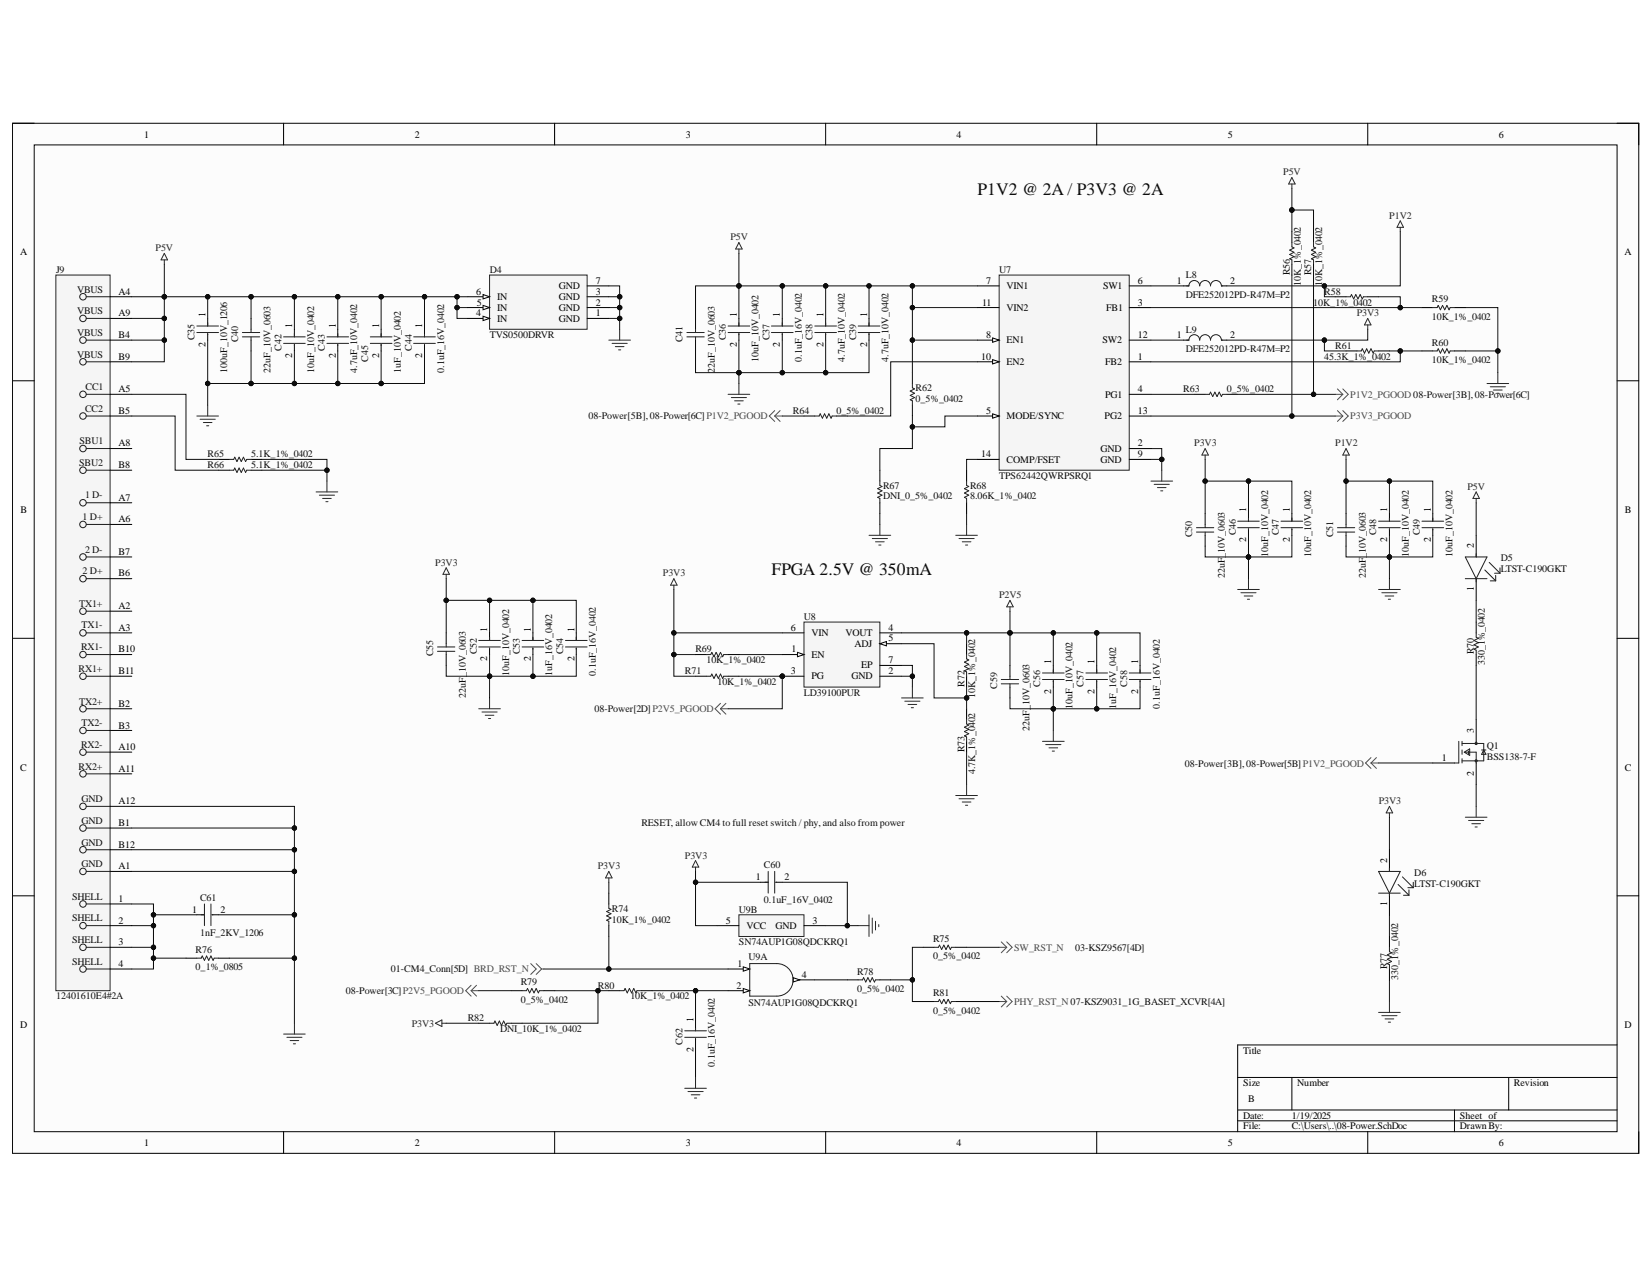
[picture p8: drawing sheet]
<svg xmlns="http://www.w3.org/2000/svg" width="279mm" height="216mm" viewBox="0 0 279 216" stroke-linecap="round" stroke-linejoin="round" font-family="sans-serif">
<defs><g id="words">
<g font-size="3" fill="#0e0e0e">
<text x="165.3" y="33">P1V2 @ 2A / P3V3 @ 2A</text>
<text x="130.5" y="97.2">FPGA 2.5V @ 350mA</text>
</g>
<g font-size="1.7">
<text x="24.4" y="23.3">1</text>
<text x="70.1" y="23.3">2</text>
<text x="116" y="23.3">3</text>
<text x="161.8" y="23.3">4</text>
<text x="207.6" y="23.3">5</text>
<text x="253.5" y="23.3">6</text>
<text x="3.4" y="43.1">A</text>
<text x="100.8" y="48">7</text>
<text x="166.8" y="48">7</text>
<text x="192.4" y="48">6</text>
<text x="199" y="48">1</text>
<text x="208.1" y="48">2</text>
<text x="274.7" y="43.1">A</text>
<text x="20.1" y="49.8">A4</text>
<text x="20.1" y="53.5">A9</text>
<text x="34.8" y="53.6" transform="rotate(-90 34.8 53.6)">1</text>
<text x="80.6" y="53.5">4</text>
<text x="80.6" y="49.8">6</text>
<text x="80.6" y="51.7">5</text>
<text x="84.1" y="52.5">IN</text>
<text x="84.1" y="50.8">IN</text>
<text x="94.5" y="52.5">GND</text>
<text x="94.5" y="50.8">GND</text>
<text x="94.5" y="48.9">GND</text>
<text x="100.8" y="53.5">1</text>
<text x="100.8" y="51.7">2</text>
<text x="100.8" y="49.8">3</text>
<text x="124.6" y="53.6" transform="rotate(-90 124.6 53.6)">1</text>
<text x="131.9" y="53.6" transform="rotate(-90 131.9 53.6)">1</text>
<text x="139.3" y="53.6" transform="rotate(-90 139.3 53.6)">1</text>
<text x="146.6" y="53.6" transform="rotate(-90 146.6 53.6)">1</text>
<text x="166.1" y="51.7">11</text>
<text x="170.2" y="48.9">VIN1</text>
<text x="170.2" y="52.5">VIN2</text>
<text x="186.6" y="48.9">SW1</text>
<text x="187.1" y="52.5">FB1</text>
<text x="192.4" y="51.7">3</text>
<text x="20.1" y="57.2">B4</text>
<text x="34.8" y="58.6" transform="rotate(-90 34.8 58.6)">2</text>
<text x="49.4" y="55.5" transform="rotate(-90 49.4 55.5)">1</text>
<text x="56.8" y="55.5" transform="rotate(-90 56.8 55.5)">1</text>
<text x="64.1" y="55.5" transform="rotate(-90 64.1 55.5)">1</text>
<text x="71.4" y="55.5" transform="rotate(-90 71.4 55.5)">1</text>
<text x="84.1" y="54.4">IN</text>
<text x="94.5" y="54.4">GND</text>
<text x="124.6" y="58.6" transform="rotate(-90 124.6 58.6)">2</text>
<text x="131.9" y="58.6" transform="rotate(-90 131.9 58.6)">2</text>
<text x="139.3" y="58.6" transform="rotate(-90 139.3 58.6)">2</text>
<text x="146.6" y="58.6" transform="rotate(-90 146.6 58.6)">2</text>
<text x="166.8" y="57.2">8</text>
<text x="170.2" y="58">EN1</text>
<text x="186.5" y="58">SW2</text>
<text x="192.4" y="57.2">12</text>
<text x="199" y="57.2">1</text>
<text x="208.1" y="57.2">2</text>
<text x="20.1" y="60.8">B9</text>
<text x="49.4" y="60.5" transform="rotate(-90 49.4 60.5)">2</text>
<text x="56.8" y="60.5" transform="rotate(-90 56.8 60.5)">2</text>
<text x="64.1" y="60.5" transform="rotate(-90 64.1 60.5)">2</text>
<text x="71.4" y="60.5" transform="rotate(-90 71.4 60.5)">2</text>
<text x="165.9" y="60.8">10</text>
<text x="170.2" y="61.8">EN2</text>
<text x="186.9" y="61.8">FB2</text>
<text x="192.4" y="60.8">1</text>
<text x="20.1" y="66.3">A5</text>
<text x="20.1" y="70">B5</text>
<text x="166.8" y="70">5</text>
<text x="170.2" y="70.9">MODE/SYNC</text>
<text x="186.8" y="70.9">PG2</text>
<text x="186.9" y="67.3">PG1</text>
<text x="192.4" y="66.3">4</text>
<text x="192.4" y="70">13</text>
<text x="20.1" y="75.5">A8</text>
<text x="165.9" y="77.3">14</text>
<text x="186.2" y="76.4">GND</text>
<text x="192.4" y="75.5">2</text>
<text x="192.4" y="77.3">9</text>
<text x="20.1" y="79.2">B8</text>
<text x="170.2" y="78.3">COMP/FSET</text>
<text x="186.2" y="78.3">GND</text>
<text x="3.5" y="86.7">B</text>
<text x="20.1" y="88.3">A6</text>
<text x="20.1" y="84.7">A7</text>
<text x="210.8" y="86.6" transform="rotate(-90 210.8 86.6)">1</text>
<text x="218.1" y="86.6" transform="rotate(-90 218.1 86.6)">1</text>
<text x="234.6" y="86.6" transform="rotate(-90 234.6 86.6)">1</text>
<text x="242" y="86.6" transform="rotate(-90 242 86.6)">1</text>
<text x="274.8" y="86.7">B</text>
<text x="20.1" y="93.8">B7</text>
<text x="210.8" y="91.6" transform="rotate(-90 210.8 91.6)">2</text>
<text x="218.1" y="91.6" transform="rotate(-90 218.1 91.6)">2</text>
<text x="234.6" y="91.6" transform="rotate(-90 234.6 91.6)">2</text>
<text x="242" y="91.6" transform="rotate(-90 242 91.6)">2</text>
<text x="249.3" y="92.7" transform="rotate(-90 249.3 92.7)">2</text>
<text x="20.1" y="97.5">B6</text>
<text x="249.3" y="99.9" transform="rotate(-90 249.3 99.9)">1</text>
<text x="20.1" y="103">A2</text>
<text x="20.1" y="106.7">A3</text>
<text x="82.4" y="106.8" transform="rotate(-90 82.4 106.8)">1</text>
<text x="89.8" y="106.8" transform="rotate(-90 89.8 106.8)">1</text>
<text x="97.1" y="106.8" transform="rotate(-90 97.1 106.8)">1</text>
<text x="133.8" y="106.7">6</text>
<text x="137.2" y="107.5">VIN</text>
<text x="143" y="107.5">VOUT</text>
<text x="150.3" y="106.7">4</text>
<text x="20.1" y="110.3">B10</text>
<text x="20.1" y="113.9">B11</text>
<text x="82.4" y="111.8" transform="rotate(-90 82.4 111.8)">2</text>
<text x="89.8" y="111.8" transform="rotate(-90 89.8 111.8)">2</text>
<text x="97.1" y="111.8" transform="rotate(-90 97.1 111.8)">2</text>
<text x="133.8" y="113.9">3</text>
<text x="133.9" y="110.3">1</text>
<text x="137.2" y="111.2">EN</text>
<text x="144.5" y="109.4">ADJ</text>
<text x="145.6" y="113">EP</text>
<text x="150.3" y="108.5">5</text>
<text x="150.3" y="113.9">2</text>
<text x="150.3" y="112.2">7</text>
<text x="177.8" y="112.3" transform="rotate(-90 177.8 112.3)">1</text>
<text x="185.1" y="112.3" transform="rotate(-90 185.1 112.3)">1</text>
<text x="192.5" y="112.3" transform="rotate(-90 192.5 112.3)">1</text>
<text x="20.1" y="119.4">B2</text>
<text x="137.2" y="114.9">PG</text>
<text x="144" y="114.9">GND</text>
<text x="177.8" y="117.2" transform="rotate(-90 177.8 117.2)">2</text>
<text x="185.1" y="117.2" transform="rotate(-90 185.1 117.2)">2</text>
<text x="192.5" y="117.2" transform="rotate(-90 192.5 117.2)">2</text>
<text x="20.1" y="123.2">B3</text>
<text x="249.3" y="123.8" transform="rotate(-90 249.3 123.8)">3</text>
<text x="3.4" y="130.3">C</text>
<text x="20.1" y="126.8">A10</text>
<text x="20.1" y="130.4">A11</text>
<text x="243.9" y="128.7">1</text>
<text x="249.3" y="131.2" transform="rotate(-90 249.3 131.2)">2</text>
<text x="274.8" y="130.3">C</text>
<text x="20.1" y="135.9">A12</text>
<text x="20.1" y="139.7">B1</text>
<text x="20.1" y="143.3">B12</text>
<text x="20.1" y="146.9">A1</text>
<text x="127.9" y="148.8">1</text>
<text x="132.7" y="148.8">2</text>
<text x="234.6" y="145.8" transform="rotate(-90 234.6 145.8)">2</text>
<text x="20.1" y="152.4">1</text>
<text x="32.5" y="154.3">1</text>
<text x="37.3" y="154.3">2</text>
<text x="234.6" y="153.1" transform="rotate(-90 234.6 153.1)">1</text>
<text x="20.1" y="156.2">2</text>
<text x="20.1" y="159.8">3</text>
<text x="122.8" y="156.2">5</text>
<text x="126.2" y="157.1">VCC</text>
<text x="131.2" y="157.1">GND</text>
<text x="137.4" y="156.2">3</text>
<text x="20.1" y="163.4">4</text>
<text x="124.6" y="167.2">2</text>
<text x="124.7" y="163.4">1</text>
<text x="135.6" y="165.3">4</text>
<text x="3.4" y="173.8">D</text>
<text x="117.3" y="172.8" transform="rotate(-90 117.3 172.8)">1</text>
<text x="274.7" y="173.8">D</text>
<text x="117.3" y="177.8" transform="rotate(-90 117.3 177.8)">2</text>
<text x="210.3" y="178.2">Title</text>
<text x="210.3" y="183.7">Size</text>
<text x="219.4" y="183.7">Number</text>
<text x="256" y="183.7">Revision</text>
<text x="210.3" y="189.2">Date:</text>
<text x="210.3" y="190.9">File:</text>
<text x="211.1" y="186.4">B</text>
<text x="218.5" y="189.2">1/19/2025</text>
<text x="218.5" y="190.9">C:\Users\..\08-Power.SchDoc</text>
<text x="246.9" y="189.2">Sheet of</text>
<text x="246.9" y="190.9">DrawnBy:</text>
<text x="24.4" y="193.7">1</text>
<text x="70.1" y="193.7">2</text>
<text x="116" y="193.7">3</text>
<text x="161.8" y="193.7">4</text>
<text x="207.6" y="193.7">5</text>
<text x="253.5" y="193.7">6</text>
</g>
<g font-size="1.7" fill="#262626">
<text x="217" y="29.6">P5V</text>
<text x="123.5" y="40.6">P5V</text>
<text x="235" y="37">P1V2</text>
<text x="26.3" y="42.5">P5V</text>
<text x="229.5" y="53.5">P3V3</text>
<text x="202" y="75.5">P3V3</text>
<text x="225.8" y="75.5">P1V2</text>
<text x="248.2" y="82.8">P5V</text>
<text x="73.6" y="95.7">P3V3</text>
<text x="112.1" y="97.5">P3V3</text>
<text x="169" y="101.2">P2V5</text>
<text x="233.2" y="135.9">P3V3</text>
<text x="101.1" y="146.9">P3V3</text>
<text x="115.8" y="145.2">P3V3</text>
<text x="69.6" y="173.6">P3V3</text>
</g>
<g font-size="1.7" fill="#0e0e0e">
<text x="9.5" y="46.2">J9</text>
<text x="82.8" y="46.2">D4</text>
<text x="169" y="46.2">U7</text>
<text x="200.5" y="47">L8</text>
<text x="218.1" y="46.5" transform="rotate(-90 218.1 46.5)">R56</text>
<text x="221.8" y="46.5" transform="rotate(-90 221.8 46.5)">R57</text>
<text x="13" y="49.5">VBUS</text>
<text x="13" y="53.1">VBUS</text>
<text x="200.5" y="50.3">DFE252012PD-R47M=P2</text>
<text x="220" y="48.3" transform="rotate(-90 220 48.3)">10K_1%_0402</text>
<text x="222.1" y="51.7">10K_1%_0402</text>
<text x="223.6" y="48.3" transform="rotate(-90 223.6 48.3)">10K_1%_0402</text>
<text x="224" y="49.8">R58</text>
<text x="242.2" y="51.1">R59</text>
<text x="13" y="56.8">VBUS</text>
<text x="32.9" y="57.5" transform="rotate(-90 32.9 57.5)">C35</text>
<text x="40.3" y="57.9" transform="rotate(-90 40.3 57.9)">C40</text>
<text x="47.6" y="59.3" transform="rotate(-90 47.6 59.3)">C42</text>
<text x="54.9" y="59.3" transform="rotate(-90 54.9 59.3)">C43</text>
<text x="69.6" y="59.3" transform="rotate(-90 69.6 59.3)">C44</text>
<text x="82.8" y="57.2">TVS0500DRVR</text>
<text x="115.4" y="57.9" transform="rotate(-90 115.4 57.9)">C41</text>
<text x="122.8" y="57.5" transform="rotate(-90 122.8 57.5)">C36</text>
<text x="130.1" y="57.5" transform="rotate(-90 130.1 57.5)">C37</text>
<text x="137.4" y="57.5" transform="rotate(-90 137.4 57.5)">C38</text>
<text x="144.8" y="57.5" transform="rotate(-90 144.8 57.5)">C39</text>
<text x="200.5" y="56.3">L9</text>
<text x="200.5" y="59.6">DFE252012PD-R47M=P2</text>
<text x="225.8" y="59">R61</text>
<text x="242.2" y="54.1">10K_1%_0402</text>
<text x="242.2" y="58.5">R60</text>
<text x="13" y="60.5">VBUS</text>
<text x="14.5" y="66">CC1</text>
<text x="38.4" y="63" transform="rotate(-90 38.4 63)">100uF_10V_1206</text>
<text x="45.8" y="63" transform="rotate(-90 45.8 63)">22uF_10V_0603</text>
<text x="53.1" y="63" transform="rotate(-90 53.1 63)">10uF_10V_0402</text>
<text x="60.4" y="63" transform="rotate(-90 60.4 63)">4.7uF_10V_0402</text>
<text x="62.3" y="61.2" transform="rotate(-90 62.3 61.2)">C45</text>
<text x="67.8" y="63" transform="rotate(-90 67.8 63)">1uF_10V_0402</text>
<text x="75.1" y="63" transform="rotate(-90 75.1 63)">0.1uF_16V_0402</text>
<text x="120.9" y="63" transform="rotate(-90 120.9 63)">22uF_10V_0603</text>
<text x="128.3" y="61.2" transform="rotate(-90 128.3 61.2)">10uF_10V_0402</text>
<text x="135.6" y="61.2" transform="rotate(-90 135.6 61.2)">0.1uF_16V_0402</text>
<text x="142.9" y="61.2" transform="rotate(-90 142.9 61.2)">4.7uF_10V_0402</text>
<text x="150.3" y="61.2" transform="rotate(-90 150.3 61.2)">4.7uF_10V_0402</text>
<text x="224" y="60.8">45.3K_1%_0402</text>
<text x="242.2" y="61.3">10K_1%_0402</text>
<text x="14.4" y="69.6">CC2</text>
<text x="99.5" y="70.9">08-Power[5B],08-Power[6C]P1V2_PGOOD</text>
<text x="134.1" y="70">R64</text>
<text x="141.5" y="70">0_5%_0402</text>
<text x="154.8" y="66.2">R62</text>
<text x="154.8" y="67.9">0_5%_0402</text>
<text x="200.1" y="66.3">R63</text>
<text x="207.5" y="66.3">0_5%_0402</text>
<text x="13.5" y="75.1">SBU1</text>
<text x="35.1" y="77.3">R65</text>
<text x="42.5" y="77.3">5.1K_1%_0402</text>
<text x="13.4" y="78.8">SBU2</text>
<text x="35.1" y="79.2">R66</text>
<text x="42.5" y="79.2">5.1K_1%_0402</text>
<text x="149.3" y="82.6">R67</text>
<text x="164.1" y="82.6">R68</text>
<text x="169" y="81">TPS62442QWRPSRQ1</text>
<text x="14" y="88">1 D+</text>
<text x="14.4" y="84.3">1 D-</text>
<text x="149.3" y="84.4">DNI_0_5%_0402</text>
<text x="164.1" y="84.4">8.06K_1%_0402</text>
<text x="14.4" y="93.5">2 D-</text>
<text x="201.6" y="90.9" transform="rotate(-90 201.6 90.9)">C50</text>
<text x="209" y="90.5" transform="rotate(-90 209 90.5)">C46</text>
<text x="214.5" y="94.2" transform="rotate(-90 214.5 94.2)">10uF_10V_0402</text>
<text x="216.3" y="90.5" transform="rotate(-90 216.3 90.5)">C47</text>
<text x="221.8" y="94.2" transform="rotate(-90 221.8 94.2)">10uF_10V_0402</text>
<text x="225.5" y="90.9" transform="rotate(-90 225.5 90.9)">C51</text>
<text x="232.8" y="90.5" transform="rotate(-90 232.8 90.5)">C48</text>
<text x="238.3" y="94.2" transform="rotate(-90 238.3 94.2)">10uF_10V_0402</text>
<text x="240.1" y="90.5" transform="rotate(-90 240.1 90.5)">C49</text>
<text x="245.6" y="94.2" transform="rotate(-90 245.6 94.2)">10uF_10V_0402</text>
<text x="253.8" y="94.9">D5</text>
<text x="14" y="97.1">2 D+</text>
<text x="207.1" y="97.8" transform="rotate(-90 207.1 97.8)">22uF_10V_0603</text>
<text x="231" y="97.8" transform="rotate(-90 231 97.8)">22uF_10V_0603</text>
<text x="253.8" y="96.8">LTST-C190GKT</text>
<text x="13.4" y="102.6">TX1+</text>
<text x="13.8" y="106.3">TX1-</text>
<text x="136" y="104.8">U8</text>
<text x="13.3" y="113.6">RX1+</text>
<text x="13.7" y="110">RX1-</text>
<text x="73.3" y="111" transform="rotate(-90 73.3 111)">C55</text>
<text x="80.6" y="110.7" transform="rotate(-90 80.6 110.7)">C52</text>
<text x="87.9" y="110.7" transform="rotate(-90 87.9 110.7)">C53</text>
<text x="95.3" y="110.7" transform="rotate(-90 95.3 110.7)">C54</text>
<text x="115.8" y="113.9">R71</text>
<text x="117.6" y="110.3">R69</text>
<text x="119.5" y="112.2">10K_1%_0402</text>
<text x="249.3" y="110.7" transform="rotate(-90 249.3 110.7)">R70</text>
<text x="251.1" y="112.5" transform="rotate(-90 251.1 112.5)">330_1%_0402</text>
<text x="13.4" y="119.1">TX2+</text>
<text x="78.8" y="118" transform="rotate(-90 78.8 118)">22uF_10V_0603</text>
<text x="86.1" y="114.3" transform="rotate(-90 86.1 114.3)">10uF_10V_0402</text>
<text x="93.4" y="114.3" transform="rotate(-90 93.4 114.3)">1uF_16V_0402</text>
<text x="100.8" y="114.3" transform="rotate(-90 100.8 114.3)">0.1uF_16V_0402</text>
<text x="121.3" y="115.8">10K_1%_0402</text>
<text x="136" y="117.7">LD39100PUR</text>
<text x="163.1" y="116.1" transform="rotate(-90 163.1 116.1)">R72</text>
<text x="164.9" y="118" transform="rotate(-90 164.9 118)">10K_1%_0402</text>
<text x="168.6" y="116.5" transform="rotate(-90 168.6 116.5)">C59</text>
<text x="175.9" y="116.1" transform="rotate(-90 175.9 116.1)">C56</text>
<text x="181.4" y="119.8" transform="rotate(-90 181.4 119.8)">10uF_10V_0402</text>
<text x="183.3" y="116.1" transform="rotate(-90 183.3 116.1)">C57</text>
<text x="188.8" y="119.8" transform="rotate(-90 188.8 119.8)">1uF_16V_0402</text>
<text x="190.6" y="116.1" transform="rotate(-90 190.6 116.1)">C58</text>
<text x="196.1" y="119.8" transform="rotate(-90 196.1 119.8)">0.1uF_16V_0402</text>
<text x="13.8" y="122.7">TX2-</text>
<text x="100.5" y="120.4">08-Power[2D]P2V5_PGOOD</text>
<text x="174.1" y="123.5" transform="rotate(-90 174.1 123.5)">22uF_10V_0603</text>
<text x="13.3" y="130.1">RX2+</text>
<text x="13.7" y="126.5">RX2-</text>
<text x="163.1" y="127.1" transform="rotate(-90 163.1 127.1)">R73</text>
<text x="164.9" y="130.9" transform="rotate(-90 164.9 130.9)">4.7K_1%_0402</text>
<text x="200.4" y="129.6">08-Power[3B],08-Power[5B]P1V2_PGOOD</text>
<text x="251.5" y="126.6">Q1</text>
<text x="251.5" y="128.5">BSS138-7-F</text>
<text x="13.8" y="135.6">GND</text>
<text x="13.8" y="139.2">GND</text>
<text x="13.8" y="143">GND</text>
<text x="108.5" y="139.7">RESET, allow CM4 to full reset switch / phy, and also from power</text>
<text x="13.8" y="146.6">GND</text>
<text x="129.2" y="146.8">C60</text>
<text x="239.2" y="148">D6</text>
<text x="239.2" y="149.9">LTST-C190GKT</text>
<text x="12.2" y="152.1">SHELL</text>
<text x="12.2" y="155.7">SHELL</text>
<text x="33.8" y="152.3">C61</text>
<text x="103.5" y="154.1">R74</text>
<text x="103.5" y="156">10K_1%_0402</text>
<text x="125" y="154.3">U9B</text>
<text x="129.2" y="152.7">0.1uF_16V_0402</text>
<text x="12.2" y="159.5">SHELL</text>
<text x="33.1" y="161.1">R76</text>
<text x="33.8" y="158.2">1nF_2KV_1206</text>
<text x="125" y="159.8">SN74AUP1G08QDCKRQ1</text>
<text x="157.8" y="159.3">R75</text>
<text x="181.8" y="160.7">03-KSZ9567[4D]</text>
<text x="12.2" y="163.1">SHELL</text>
<text x="33.1" y="164">0_1%_0805</text>
<text x="66.1" y="164.4">01-CM4_Conn[5D] BRD_RST_N</text>
<text x="88.1" y="166.6">R79</text>
<text x="101.1" y="167.2">R80</text>
<text x="126.6" y="162.3">U9A</text>
<text x="144.9" y="164.8">R78</text>
<text x="144.9" y="167.7">0_5%_0402</text>
<text x="157.8" y="162.2">0_5%_0402</text>
<text x="234.6" y="163.9" transform="rotate(-90 234.6 163.9)">R77</text>
<text x="236.5" y="165.6" transform="rotate(-90 236.5 165.6)">330_1%_0402</text>
<text x="9.5" y="168.9">12401610E4#2A</text>
<text x="58.5" y="168.1">08-Power[3C]P2V5_PGOOD</text>
<text x="79.1" y="172.7">R82</text>
<text x="88.1" y="169.5">0_5%_0402</text>
<text x="106.6" y="168.9">10K_1%_0402</text>
<text x="126.6" y="170">SN74AUP1G08QDCKRQ1</text>
<text x="157.8" y="168.4">R81</text>
<text x="157.8" y="171.4">0_5%_0402</text>
<text x="84.6" y="174.4">DNI_10K_1%_0402</text>
<text x="115.4" y="176.6" transform="rotate(-90 115.4 176.6)">C62</text>
<text x="120.9" y="180.4" transform="rotate(-90 120.9 180.4)">0.1uF_16V_0402</text>
</g>
<g font-size="1.7" fill="#4c4c4c">
<text x="228.4" y="67.3">P1V2_PGOOD 08-Power[3B],08-Power[6C]</text>
<text x="228.4" y="70.9">P3V3_PGOOD</text>
<text x="171.5" y="160.7">SW_RST_N</text>
<text x="171.5" y="169.9">PHY_RST_N 07-KSZ9031_1G_BASET_XCVR[4A]</text>
</g>
</g></defs>
<path d="M2.1 20.8h275.1v174.2h-275.1z" fill-rule="evenodd" fill="#fcfcfc"/>
<path d="M2.1 20.8h275.1v174.2h-275.1z" fill="none" stroke="#000" stroke-width=".17"/>
<path d="M5.8 24.5h267.7v166.8h-267.7z" fill-rule="evenodd" fill="#fcfcfc"/>
<g fill="none" stroke="#000" stroke-width=".17">
<path d="M2.1 20.8h3.7M5.8 24.5h267.7v166.8h-267.7zM48 20.8v3.7M93.8 20.8v3.7M139.6 20.8v3.7M185.5 20.8v3.7M231.3 20.8v3.7M273.5 20.8h3.7v3.7M2.1 64.4h3.7M273.5 64.4h3.7M2.1 107.9h3.7M273.5 107.9h3.7"/>
<path d="M2.1 151.5h3.7M273.5 151.5h3.7M273.5 176.7h-64.2v14.6M48 191.3v3.7M93.8 191.3v3.7M139.6 191.3v3.7M185.5 191.3v3.7M209.3 182.2h64.2M209.3 187.7h64.2M209.3 189.5h64.2M218.5 182.2v5.5M231.3 191.3v3.7"/>
<path d="M246 187.7v3.6M255.2 182.2v5.5M277.2 191.3v3.7"/>
</g>
<path d="M9.5 46.5h9.1v121h-9.1z" fill-rule="evenodd" fill="#f5f5f5"/>
<path d="M9.5 46.5h9.1v121h-9.1zM235 137.4v.8M235 136.3l.5 1.1h-1.1zM233.2 171.2h3.6M233.7 171.7h2.6M234.3 172.3h1.4M234.8 172.8h.4M235 169.3v1.9" fill="none" stroke="#262626" stroke-width=".17"/>
<g fill="none" stroke="#1c1c1c" stroke-width=".17">
<path d="M14.6 50.2h4M14.6 53.8h4M14.6 57.5h4M14.6 61.2h4M14.6 66.7h4M14.6 70.3h4M14.6 75.8h4M14.6 79.5h4M14.6 85h4M14.6 88.7h4M14.6 94.2h4M14.6 97.8h4"/>
<path d="M14.6 103.3h4M14.6 107h4M14.6 110.7h4M14.6 114.3h4M14.6 119.8h4M14.6 123.5h4M14.6 127.2h4M14.6 130.8h4M14.6 136.3h4M14.6 140h4M14.6 143.7h4M14.6 147.3h4"/>
<path d="M14.6 152.8h4M14.6 156.5h4M233.2 147.3h3.6l-1.8 3.7zM233.2 151h3.6M235 146.8v.5M235 151v.6M236.5 149.5l1.8 1.9M237.2 148.3l1.8 1.8M237.4 151.4h.9M238.1 150.1h.9M238.3 150.5v.9M239 149.2v.9"/>
<path d="M14.6 160.2h4M14.6 163.8h4M235 160.2v.7l.4 .2-.8 .3 .8 .4-.8 .4 .8 .3-.8 .4 .4 .2v.7"/>
<circle cx="14" cy="50.2" r=".55"/>
<circle cx="14" cy="53.8" r=".55"/>
<circle cx="14" cy="57.5" r=".55"/>
<circle cx="14" cy="66.7" r=".55"/>
<circle cx="14" cy="61.2" r=".55"/>
<circle cx="14" cy="79.5" r=".55"/>
<circle cx="14" cy="75.8" r=".55"/>
<circle cx="14" cy="70.3" r=".55"/>
<circle cx="14" cy="88.7" r=".55"/>
<circle cx="14" cy="94.2" r=".55"/>
<circle cx="14" cy="97.8" r=".55"/>
<circle cx="14" cy="85" r=".55"/>
<circle cx="14" cy="107" r=".55"/>
<circle cx="14" cy="110.7" r=".55"/>
<circle cx="14" cy="119.8" r=".55"/>
<circle cx="14" cy="114.3" r=".55"/>
<circle cx="14" cy="103.3" r=".55"/>
<circle cx="14" cy="136.3" r=".55"/>
<circle cx="14" cy="123.5" r=".55"/>
<circle cx="14" cy="130.8" r=".55"/>
<circle cx="14" cy="127.2" r=".55"/>
<circle cx="14" cy="140" r=".55"/>
<circle cx="14" cy="156.5" r=".55"/>
<circle cx="14" cy="143.7" r=".55"/>
<circle cx="14" cy="147.3" r=".55"/>
<circle cx="14" cy="152.8" r=".55"/>
<circle cx="14" cy="160.2" r=".55"/>
<circle cx="14" cy="163.8" r=".55"/>
</g>
<g fill="none" stroke="#000" stroke-width=".17">
<path d="M18.6 50.2h3.7M18.6 53.8h3.7M18.6 57.5h3.7M18.6 66.7h3.7M18.6 75.8h3.7M18.6 70.3h3.7M18.6 79.5h3.7M18.6 61.2h3.7M18.6 88.7h3.7M18.6 85h3.7M18.6 97.8h3.7M18.6 94.2h3.7"/>
<path d="M18.6 103.3h3.7M18.6 107h3.7M18.6 119.8h3.7M18.6 110.7h3.7M18.6 114.3h3.7M18.6 127.2h3.7M18.6 130.8h3.7M18.6 136.3h3.7M18.6 140h3.7M18.6 123.5h3.7M18.6 152.8h3.7M18.6 156.5h3.7"/>
<path d="M18.6 147.3h3.7M18.6 143.7h3.7M235 143.7v3.6M235 151v3.7M235 158.3v1.9M18.6 160.2h3.7M18.6 163.8h3.7M235 163.8v1.9"/>
</g>
<path d="M169 46.5h22v33h-22z" fill-rule="evenodd" fill="#f5f5f5"/>
<path d="M169 46.5h22v33h-22z" fill="none" stroke="#262626" stroke-width=".17"/>
<path d="M165.3 48.3h3.7M165.3 52h3.7M191 48.3h3.7M191 52h3.7M191 57.5h3.7M165.3 77.7h3.7M165.3 70.3h3.7M191 61.2h3.7M191 66.7h3.7M191 70.3h3.7" fill="none" stroke="#000" stroke-width=".17"/>
<path d="M167.9 70l1.1 .3-1.1 .4z" fill="#fbfbfb"/>
<path d="M165.3 57.5h3.7M167.9 70l1.1 .3-1.1 .4z" fill="none" stroke="#000" stroke-width=".17"/>
<path d="M167.9 57.1l1.1 .4-1.1 .4z" fill="#fbfbfb"/>
<path d="M167.9 57.1l1.1 .4-1.1 .4zM165.3 61.2h3.7" fill="none" stroke="#000" stroke-width=".17"/>
<path d="M167.9 60.8l1.1 .4-1.1 .3z" fill="#fbfbfb"/>
<g fill="none" stroke="#000" stroke-width=".17">
<path d="M218.5 39.2v1.8M222.2 39.2v1.8M117.6 53.8v1.9M117.6 57.5v1.8M125 53.8v1.3M125 56.4v1.1M132.3 53.8v1.3M132.3 56.4v1.1M139.6 53.8v1.3M139.6 56.4v1.1M147 53.8v1.3M147 56.4v1.1"/>
<path d="M200.2 48.3h.9M200.2 57.5h.9M206.6 48.3h.9M206.6 57.5h.9M218.5 44.7v1.8M222.2 44.7v1.8M225.8 50.2h1.9M227.7 59.3h1.8M231.3 50.2h1.9M233.2 59.3h1.8M240.5 52h1.8M240.5 59.3h1.8"/>
<path d="M246 52h1.8M246 59.3h1.8M136 70.3h1.8M141.5 70.3h1.8M148.8 79.5v1.8M154.3 63v1.8M154.3 68.5v1.8M163.5 79.5v1.8M167.9 60.8l1.1 .4-1.1 .3zM191 75.8h3.7M191 77.7h3.7M202 66.7h1.8"/>
<path d="M207.5 66.7h1.8M148.8 85v1.8M163.5 85v1.8M203.8 86.8v1.9M203.8 90.5v1.8M211.2 86.8v1.3M211.2 89.4v1.1M218.5 86.8v1.3M218.5 89.4v1.1M227.7 86.8v1.9M227.7 90.5v1.8M235 86.8v1.3"/>
<path d="M235 89.4v1.1M242.3 86.8v1.3M242.3 89.4v1.1M249.7 90.5v3.7M249.7 97.8v3.7M75.5 107v1.8M75.5 110.7v1.8M82.8 107v1.3M82.8 109.6v1.1M170.8 112.5v1.8M170.8 116.2v1.8M178.1 112.5v1.3"/>
<path d="M178.1 115.1v1.1M249.7 105.2v1.8M249.7 110.7v1.8M242.3 129h3.7M249.7 121.7v3.6M249.7 129v3.7"/>
</g>
<g fill="none" stroke="#262626" stroke-width=".17">
<path d="M218.5 30l.5 1.1h-1.1zM218.5 31.1v.7M236.8 37.3l.6 1.1h-1.1zM236.8 38.4v.8M125 42.1v.7M125 41l.5 1.1h-1.1zM231.3 53.8l.6 1.1h-1.1zM231.3 54.9v.8M123.1 66.7h3.7M123.7 67.2h2.6M124.2 67.8h1.5M124.8 68.3h.4"/>
<path d="M125 64.8v1.9M196.5 79.5v1.8M203.8 75.8l.6 1.1h-1.1zM203.8 76.9v.8M227.7 75.8l.5 1.1h-1.1zM227.7 76.9v.8M251.5 64.8h3.7M252 65.4h2.6M252.6 65.9h1.5M253.1 66.5h.4M253.3 63v1.8M75.5 96l.5 1.1h-1.1z"/>
<path d="M75.5 97.1v.7M114 97.8l.5 1.1h-1.1zM114 98.9v.8M147 90.5h3.6M147.5 91.1h2.6M148.1 91.6h1.4M148.6 92.2h.4M148.8 88.7v1.8M161.6 90.5h3.7M162.2 91.1h2.6M162.7 91.6h1.5M163.3 92.2h.4"/>
<path d="M163.5 88.7v1.8M194.7 81.3h3.6M195.2 81.9h2.6M195.8 82.4h1.4M196.3 83h.4M209.3 99.7h3.7M211.2 97.8v1.9M233.2 99.7h3.6M235 97.8v1.9M249.7 83.2l.5 1.1h-1.1zM249.7 84.3v.7M81 119.8h3.6"/>
<path d="M82.8 118v1.8M170.8 101.5l.6 1.1h-1.1zM170.8 102.6v.7M209.9 100.2h2.5M210.4 100.8h1.5M211 101.3h.3M233.7 100.2h2.6M234.3 100.8h1.4M234.8 101.3h.4M81.5 120.4h2.6M82.1 120.9h1.4M82.6 121.5h.4"/>
<path d="M176.3 125.3h3.7M176.9 125.9h2.5M177.4 126.4h1.5M178 127h.3M178.1 123.5v1.8M247.8 138.2h3.7M248.4 138.7h2.5M248.9 139.3h1.5M249.5 139.8h.3M249.7 136.3v1.9"/>
</g>
<g fill="none" stroke="#1c1c1c" stroke-width=".17">
<path d="M116.2 56.2h2.9M116.2 57h2.9M117.6 55.7v.5M117.6 57v.5M123.1 55.1h3.7M123.1 56.2h3.7M125 54.6v.5M125 56.4v.2M130.5 55.1h3.6M130.5 56.2h3.6M132.3 54.6v.5M132.3 56.4v.2"/>
<path d="M137.8 55.1h3.7M137.8 56.2h3.7M139.6 54.6v.5M139.6 56.4v.2M145.1 55.1h3.7M145.1 56.2h3.7M147 54.6v.5M147 56.4v.2M200.7 48.3h.4a.91 .91 0 0 1 .9-.9 .91 .91 0 0 1 .9 .9 .91 .91 0 0 1 .9-.9 .91 .91 0 0 1 .9 .9 .92 .92 0 0 1 1-.9 .92 .92 0 0 1 .9 .9h.2M200.7 57.5h.4a.91 .91 0 0 1 .9-.9 .91 .91 0 0 1 .9 .9 .91 .91 0 0 1 .9-.9 .91 .91 0 0 1 .9 .9 .92 .92 0 0 1 1-.9 .92 .92 0 0 1 .9 .9h.2M218.5 41v.7l.4 .2-.8 .4 .8 .4-.8 .3 .8 .4-.8 .4 .4 .1v.8M222.2 41v.7l.3 .2-.7 .4 .7 .4-.7 .3 .7 .4-.7 .4 .4 .1v.8"/>
<path d="M227.7 50.2h.7l.2-.4 .3 .7 .4-.7 .4 .7 .3-.7 .4 .7 .2-.3h.7M229.5 59.3h.7l.2-.3 .4 .7 .3-.7 .4 .7 .4-.7 .3 .7 .2-.4h.8M242.3 52h.8l.1-.4 .4 .8 .4-.8 .3 .8 .4-.8 .4 .8 .2-.4h.7M242.3 59.3h.8l.1-.3 .4 .7 .4-.7 .3 .7 .4-.7 .4 .7 .2-.4h.7M137.8 70.3h.7l.2-.3 .4 .7 .4-.7 .3 .7 .4-.7 .4 .7 .1-.4h.8M154.3 64.8v.8l.4 .2-.8 .3 .8 .4-.8 .4 .8 .3-.8 .4 .4 .2v.7M203.8 66.7h.8l.1-.4 .4 .7 .4-.7 .3 .7 .4-.7 .4 .7 .2-.3h.7M148.8 81.3v.8l.4 .1-.8 .4 .8 .4-.8 .4 .8 .3-.8 .4 .4 .2v.7M163.5 81.3v.8l.3 .1-.7 .4 .7 .4-.7 .4 .7 .3-.7 .4 .4 .2v.7M202.4 89.2h2.9M202.4 90h2.9M203.8 88.7v.5"/>
<path d="M203.8 90v.5M209.3 89.2h3.7M209.3 88.1h3.7M211.2 87.6v.5M211.2 89.4v.2M216.7 89.2h3.6M216.7 88.1h3.6M218.5 87.6v.5M218.5 89.4v.2M226.2 89.2h2.9M226.2 90h2.9M227.7 88.7v.5"/>
<path d="M227.7 90v.5M233.2 89.2h3.6M233.2 88.1h3.6M235 87.6v.5M235 89.4v.2M240.5 89.2h3.7M240.5 88.1h3.7M242.3 87.6v.5M242.3 89.4v.2M247.8 94.2h3.7l-1.8 3.6zM247.8 97.8h3.7M249.7 93.6v.6"/>
<path d="M249.7 97.8v.6M251.1 96.4l1.9 1.8M251.9 95.1l1.8 1.8M252 98.2h1M252.8 96.9h.9M253 97.3v.9M253.7 96v.9M74 109.4h2.9M74 110.1h2.9M75.5 108.8v.6M75.5 110.1v.6M81 109.4h3.6"/>
<path d="M81 108.3h3.6M82.8 107.7v.6M82.8 109.6v.1M169.3 114.9h3M169.3 115.6h3M170.8 114.3v.6M170.8 115.6v.6M176.3 114.9h3.7M176.3 113.8h3.7M178.1 113.2v.6M178.1 115.1v.2M249.7 107v.7l.3 .2-.7 .4 .7 .4-.7 .3 .7 .4-.7 .4 .4 .1v.8"/>
<path d="M246.7 125.3v3.7h-.7M247.3 125.3v.8M247.3 126.8v.7M247.3 128.3v.7M247.3 125.7h3.6v2.9h-3.6M247.6 127.2l1-.6v1.1zM247.8 127.2h1.9v1.8M248.4 127v.5M249.7 125.3v.4M250.6 126.8h.7M250.9 126.8l.4 .7h-.7z"/>
<circle cx="249.7" cy="125.7" r=".18"/>
<circle cx="249.7" cy="128.6" r=".19"/>
</g>
<g fill="none" stroke="#4c4c4c" stroke-width=".17">
<path d="M131 70.3l.9 1M131 69.4l-.9 .9 .9 1M131 70.3h1.3M131.9 69.4l-.9 .9M225.8 66.7h1.3M225.8 70.3h1.3M226.2 65.8l.9 .9M226.2 69.4l.9 .9M227.1 66.7l-.9 .9M227.1 65.8l.9 .9-.9 .9M227.1 70.3l-.9 1M227.1 69.4l.9 .9-.9 1"/>
<path d="M231.9 129l.9 .9M231.9 128.1l-.9 .9 .9 .9M231.9 129h1.3M232.8 128.1l-.9 .9"/>
</g>
<circle cx="132.3" cy="114.3" r=".37" fill="#0e0e0e"/>
<circle cx="132.3" cy="114.3" r=".37" fill="none" stroke="#0e0e0e" stroke-width=".17"/>
<path d="M136 105.2h12.8v11h-12.8z" fill-rule="evenodd" fill="#f5f5f5"/>
<path d="M136 105.2h12.8v11h-12.8z" fill="none" stroke="#262626" stroke-width=".17"/>
<path d="M132.3 107h3.7M132.3 110.7h3.7" fill="none" stroke="#000" stroke-width=".17"/>
<path d="M134.9 110.3l1.1 .4-1.1 .3z" fill="#fbfbfb"/>
<path d="M134.9 110.3l1.1 .4-1.1 .3zM148.8 108.8h3.7" fill="none" stroke="#000" stroke-width=".17"/>
<path d="M148.8 108.8l1.1-.3v.7z" fill="#fbfbfb"/>
<path d="M132.3 114.3h3.7M148.8 108.8l1.1-.3v.7zM148.8 107h3.7M148.8 114.3h3.7M148.8 112.5h3.7" fill="none" stroke="#000" stroke-width=".17"/>
<circle cx="132.3" cy="114.3" r=".37" fill="#0e0e0e"/>
<circle cx="132.3" cy="114.3" r=".37" fill="none" stroke="#0e0e0e" stroke-width=".17"/>
<g fill="none" stroke="#262626" stroke-width=".17">
<path d="M27.8 42.8l.5 1.1h-1.1zM27.8 43.9v.8M152.5 118h3.6M153 118.5h2.6M153.6 119.1h1.4M154.1 119.6h.4M154.3 116.2v1.8M161.6 134.5h3.7M162.2 135h2.6M162.7 135.6h1.5M163.3 136.1h.4M163.5 132.7v1.8"/>
<path d="M48 174.8h3.6M48.5 175.4h2.6M49.1 175.9h1.4M49.6 176.5h.4M49.8 173v1.8"/>
</g>
<g fill="none" stroke="#000" stroke-width=".17">
<path d="M90.1 107v1.3M90.1 109.6v1.1M97.5 107v1.3M97.5 109.6v1.1M117.6 110.7h1.9M117.6 114.3h1.9M123.1 110.7h1.9M123.1 114.3h1.9M163.5 108.8v1.9M163.5 114.3v1.9M163.5 119.8v1.9M185.5 112.5v1.3"/>
<path d="M185.5 115.1v1.1M192.8 112.5v1.3M192.8 115.1v1.1M163.5 125.3v1.9"/>
</g>
<g fill="none" stroke="#1c1c1c" stroke-width=".17">
<path d="M88.3 108.3h3.7M88.3 109.4h3.7M90.1 107.7v.6M90.1 109.6v.1M95.6 108.3h3.7M95.6 109.4h3.7M97.5 107.7v.6M97.5 109.6v.1M119.5 110.7h.7l.2-.4 .4 .7 .3-.7 .4 .7 .4-.7 .3 .7 .2-.3h.7M119.5 114.3h.7l.2-.3 .4 .7 .3-.7 .4 .7 .4-.7 .3 .7 .2-.4h.7M163.5 110.7v.7l.3 .2-.7 .3 .7 .4-.7 .4 .7 .4-.7 .3 .4 .2v.7M183.7 113.8h3.6"/>
<path d="M183.7 114.9h3.6M185.5 113.2v.6M185.5 115.1v.2M191 113.8h3.7M191 114.9h3.7M192.8 113.2v.6M192.8 115.1v.2M163.5 121.7v.7l.3 .2-.7 .3 .7 .4-.7 .4 .7 .3-.7 .4 .4 .2v.7"/>
</g>
<path d="M121.9 119.8l.9 .9M121.9 118.9l-1 .9 1 .9M121.9 119.8h1.2M122.8 118.9l-.9 .9" fill="none" stroke="#4c4c4c" stroke-width=".17"/>
<path d="M82.8 46.5h16.5v9.2h-16.5z" fill-rule="evenodd" fill="#f5f5f5"/>
<path d="M82.8 46.5h16.5v9.2h-16.5z" fill="none" stroke="#262626" stroke-width=".17"/>
<path d="M79.1 53.8h3.7" fill="none" stroke="#000" stroke-width=".17"/>
<path d="M81.7 53.5l1.1 .3-1.1 .4z" fill="#fbfbfb"/>
<path d="M79.1 52h3.7M81.7 53.5l1.1 .3-1.1 .4z" fill="none" stroke="#000" stroke-width=".17"/>
<path d="M81.7 51.6l1.1 .4-1.1 .4z" fill="#fbfbfb"/>
<path d="M79.1 50.2h3.7M81.7 51.6l1.1 .4-1.1 .4z" fill="none" stroke="#000" stroke-width=".17"/>
<path d="M81.7 49.8l1.1 .4-1.1 .3z" fill="#fbfbfb"/>
<g fill="none" stroke="#000" stroke-width=".17">
<path d="M35.1 53.8v1.3M35.1 56.4v1.1M42.5 53.8v1.9M42.5 57.5v1.8M49.8 55.7v1.3M49.8 58.2v1.1M57.1 55.7v1.3M57.1 58.2v1.1M64.5 55.7v1.3M64.5 58.2v1.1M71.8 55.7v1.3M71.8 58.2v1.1"/>
<path d="M81.7 49.8l1.1 .4-1.1 .3zM99.3 53.8h3.7M99.3 52h3.7M99.3 50.2h3.7M99.3 48.3h3.7M33.3 154.7h1.3M35.9 154.7h1.1M31.5 162h1.8M37 162h1.8"/>
</g>
<path d="M103 57.5h3.6M103.5 58.1h2.6M104.1 58.6h1.4M104.6 59.2h.4M104.8 55.7v1.8M33.3 70.3h3.7M33.8 70.9h2.6M34.4 71.4h1.5M34.9 72h.4M35.1 68.5v1.8" fill="none" stroke="#262626" stroke-width=".17"/>
<g fill="none" stroke="#1c1c1c" stroke-width=".17">
<path d="M33.3 55.1h3.7M33.3 56.2h3.7M35.1 54.6v.5M35.1 56.4v.2M41 56.2h2.9M41 57h2.9M42.5 55.7v.5M42.5 57v.5M48 57h3.6M48 58.1h3.6M49.8 56.4v.6M49.8 58.2v.2"/>
<path d="M55.3 57h3.7M55.3 58.1h3.7M57.1 56.4v.6M57.1 58.2v.2M62.6 57h3.7M62.6 58.1h3.7M64.5 56.4v.6M64.5 58.2v.2M70 57h3.6M70 58.1h3.6M71.8 56.4v.6M71.8 58.2v.2"/>
<path d="M34 154.7h.6M34.6 152.8v3.7M35.7 152.8v3.7M35.9 154.7h.1M33.3 162h.7l.2-.4 .4 .8 .3-.8 .4 .8 .4-.8 .3 .8 .2-.4h.8"/>
</g>
<path d="M194.7 77.7h1.8M235 138.2v5.5M235 154.7v3.6M235 165.7v3.6" fill="none" stroke="#0e0e0e" stroke-width=".17"/>
<circle cx="196.5" cy="77.7" r=".37" fill="#0e0e0e"/>
<g fill="none" stroke="#0e0e0e" stroke-width=".17">
<path d="M139.6 57.5v5.5"/>
<circle cx="196.5" cy="77.7" r=".37"/>
</g>
<circle cx="139.6" cy="63" r=".37" fill="#0e0e0e"/>
<g fill="none" stroke="#0e0e0e" stroke-width=".17">
<path d="M132.3 57.5v5.5"/>
<circle cx="139.6" cy="63" r=".37"/>
</g>
<circle cx="132.3" cy="63" r=".37" fill="#0e0e0e"/>
<g fill="none" stroke="#0e0e0e" stroke-width=".17">
<path d="M125 48.3h7.3v5.5"/>
<circle cx="132.3" cy="63" r=".37"/>
</g>
<circle cx="125" cy="48.3" r=".37" fill="#0e0e0e"/>
<circle cx="125" cy="48.3" r=".37" fill="none" stroke="#0e0e0e" stroke-width=".17"/>
<circle cx="132.3" cy="48.3" r=".37" fill="#0e0e0e"/>
<g fill="none" stroke="#0e0e0e" stroke-width=".17">
<path d="M139.6 48.3v5.5"/>
<circle cx="132.3" cy="48.3" r=".37"/>
</g>
<circle cx="139.6" cy="48.3" r=".37" fill="#0e0e0e"/>
<g fill="none" stroke="#0e0e0e" stroke-width=".17">
<path d="M222.2 46.5v20.2M194.7 66.7h7.3"/>
<circle cx="139.6" cy="48.3" r=".37"/>
</g>
<circle cx="222.2" cy="66.7" r=".37" fill="#0e0e0e"/>
<g fill="none" stroke="#0e0e0e" stroke-width=".17">
<path d="M154.3 52h11M132.3 70.3h3.7M165.3 61.2h-14.7v9.1h-7.3"/>
<circle cx="222.2" cy="66.7" r=".37"/>
</g>
<circle cx="154.3" cy="52" r=".37" fill="#0e0e0e"/>
<g fill="none" stroke="#0e0e0e" stroke-width=".17">
<path d="M218.5 35.5h3.7v3.7"/>
<circle cx="154.3" cy="52" r=".37"/>
</g>
<circle cx="218.5" cy="35.5" r=".37" fill="#0e0e0e"/>
<g fill="none" stroke="#0e0e0e" stroke-width=".17">
<path d="M218.5 31.8v3.7"/>
<circle cx="218.5" cy="35.5" r=".37"/>
</g>
<circle cx="218.5" cy="35.5" r=".37" fill="#0e0e0e"/>
<g fill="none" stroke="#0e0e0e" stroke-width=".17">
<path d="M218.5 46.5v23.8"/>
<circle cx="218.5" cy="35.5" r=".37"/>
</g>
<circle cx="218.5" cy="70.3" r=".37" fill="#0e0e0e"/>
<g fill="none" stroke="#0e0e0e" stroke-width=".17">
<path d="M218.5 35.5v3.7"/>
<circle cx="218.5" cy="70.3" r=".37"/>
</g>
<circle cx="218.5" cy="35.5" r=".37" fill="#0e0e0e"/>
<g fill="none" stroke="#0e0e0e" stroke-width=".17">
<path d="M125 48.3h-7.4v5.5M194.7 57.5h5.5M194.7 48.3h5.5"/>
<circle cx="218.5" cy="35.5" r=".37"/>
</g>
<circle cx="125" cy="48.3" r=".37" fill="#0e0e0e"/>
<g fill="none" stroke="#0e0e0e" stroke-width=".17">
<path d="M117.6 59.3v3.7h7.4"/>
<circle cx="125" cy="48.3" r=".37"/>
</g>
<circle cx="125" cy="63" r=".37" fill="#0e0e0e"/>
<g fill="none" stroke="#0e0e0e" stroke-width=".17">
<path d="M147 57.5v5.5h-22"/>
<circle cx="125" cy="63" r=".37"/>
</g>
<circle cx="125" cy="63" r=".37" fill="#0e0e0e"/>
<circle cx="125" cy="63" r=".37" fill="none" stroke="#0e0e0e" stroke-width=".17"/>
<circle cx="132.3" cy="63" r=".37" fill="#0e0e0e"/>
<circle cx="132.3" cy="63" r=".37" fill="none" stroke="#0e0e0e" stroke-width=".17"/>
<circle cx="139.6" cy="63" r=".37" fill="#0e0e0e"/>
<g fill="none" stroke="#0e0e0e" stroke-width=".17">
<path d="M132.3 48.3h14.7v5.5"/>
<circle cx="139.6" cy="63" r=".37"/>
</g>
<circle cx="132.3" cy="48.3" r=".37" fill="#0e0e0e"/>
<circle cx="132.3" cy="48.3" r=".37" fill="none" stroke="#0e0e0e" stroke-width=".17"/>
<circle cx="139.6" cy="48.3" r=".37" fill="#0e0e0e"/>
<circle cx="139.6" cy="48.3" r=".37" fill="none" stroke="#0e0e0e" stroke-width=".17"/>
<circle cx="147" cy="48.3" r=".36" fill="#0e0e0e"/>
<g fill="none" stroke="#0e0e0e" stroke-width=".17">
<path d="M147 48.3h18.3"/>
<circle cx="147" cy="48.3" r=".36"/>
</g>
<circle cx="147" cy="48.3" r=".36" fill="#0e0e0e"/>
<circle cx="147" cy="48.3" r=".36" fill="none" stroke="#0e0e0e" stroke-width=".17"/>
<circle cx="154.3" cy="48.3" r=".36" fill="#0e0e0e"/>
<g fill="none" stroke="#0e0e0e" stroke-width=".17">
<path d="M154.3 48.3v9.2h11"/>
<circle cx="154.3" cy="48.3" r=".36"/>
</g>
<circle cx="154.3" cy="57.5" r=".37" fill="#0e0e0e"/>
<circle cx="154.3" cy="57.5" r=".37" fill="none" stroke="#0e0e0e" stroke-width=".17"/>
<circle cx="154.3" cy="52" r=".37" fill="#0e0e0e"/>
<circle cx="154.3" cy="52" r=".37" fill="none" stroke="#0e0e0e" stroke-width=".17"/>
<circle cx="154.3" cy="48.3" r=".36" fill="#0e0e0e"/>
<g fill="none" stroke="#0e0e0e" stroke-width=".17">
<path d="M194.7 75.8h1.8v3.7"/>
<circle cx="154.3" cy="48.3" r=".36"/>
</g>
<circle cx="196.5" cy="77.7" r=".37" fill="#0e0e0e"/>
<g fill="none" stroke="#0e0e0e" stroke-width=".17">
<path d="M125 57.5v7.3"/>
<circle cx="196.5" cy="77.7" r=".37"/>
</g>
<circle cx="125" cy="63" r=".37" fill="#0e0e0e"/>
<g fill="none" stroke="#0e0e0e" stroke-width=".17">
<path d="M125 42.8v11"/>
<circle cx="125" cy="63" r=".37"/>
</g>
<circle cx="125" cy="48.3" r=".37" fill="#0e0e0e"/>
<g fill="none" stroke="#0e0e0e" stroke-width=".17">
<path d="M154.3 70.3v1.9h5.5v-1.9h5.5M165.3 77.7h-1.8v1.8M163.5 86.8v1.9"/>
<circle cx="125" cy="48.3" r=".37"/>
</g>
<circle cx="154.3" cy="72.2" r=".37" fill="#0e0e0e"/>
<g fill="none" stroke="#0e0e0e" stroke-width=".17">
<path d="M154.3 57.5v5.5"/>
<circle cx="154.3" cy="72.2" r=".37"/>
</g>
<circle cx="154.3" cy="57.5" r=".37" fill="#0e0e0e"/>
<g fill="none" stroke="#0e0e0e" stroke-width=".17">
<path d="M154.3 72.2v3.6h-5.5v3.7M148.8 86.8v1.9"/>
<circle cx="154.3" cy="57.5" r=".37"/>
</g>
<circle cx="154.3" cy="72.2" r=".37" fill="#0e0e0e"/>
<g fill="none" stroke="#0e0e0e" stroke-width=".17">
<path d="M231.3 55.7v1.8h-23.8"/>
<circle cx="154.3" cy="72.2" r=".37"/>
</g>
<circle cx="224" cy="57.5" r=".37" fill="#0e0e0e"/>
<g fill="none" stroke="#0e0e0e" stroke-width=".17">
<path d="M236.8 39.2v9.1h-29.3"/>
<circle cx="224" cy="57.5" r=".37"/>
</g>
<circle cx="224" cy="48.3" r=".37" fill="#0e0e0e"/>
<g fill="none" stroke="#0e0e0e" stroke-width=".17">
<path d="M194.7 70.3h31.1"/>
<circle cx="224" cy="48.3" r=".37"/>
</g>
<circle cx="218.5" cy="70.3" r=".37" fill="#0e0e0e"/>
<g fill="none" stroke="#0e0e0e" stroke-width=".17">
<path d="M209.3 66.7h16.5"/>
<circle cx="218.5" cy="70.3" r=".37"/>
</g>
<circle cx="222.2" cy="66.7" r=".37" fill="#0e0e0e"/>
<g fill="none" stroke="#0e0e0e" stroke-width=".17">
<path d="M247.8 59.3h5.5"/>
<circle cx="222.2" cy="66.7" r=".37"/>
</g>
<circle cx="253.3" cy="59.3" r=".37" fill="#0e0e0e"/>
<g fill="none" stroke="#0e0e0e" stroke-width=".17">
<path d="M203.8 92.3v1.9h7.4"/>
<circle cx="253.3" cy="59.3" r=".37"/>
</g>
<circle cx="211.2" cy="94.2" r=".37" fill="#0e0e0e"/>
<g fill="none" stroke="#0e0e0e" stroke-width=".17">
<path d="M211.2 81.3h7.3v5.5"/>
<circle cx="211.2" cy="94.2" r=".37"/>
</g>
<circle cx="211.2" cy="81.3" r=".37" fill="#0e0e0e"/>
<g fill="none" stroke="#0e0e0e" stroke-width=".17">
<path d="M218.5 90.5v3.7h-7.3"/>
<circle cx="211.2" cy="81.3" r=".37"/>
</g>
<circle cx="211.2" cy="94.2" r=".37" fill="#0e0e0e"/>
<g fill="none" stroke="#0e0e0e" stroke-width=".17">
<path d="M203.8 86.8v-5.5h7.4v5.5"/>
<circle cx="211.2" cy="94.2" r=".37"/>
</g>
<circle cx="203.8" cy="81.3" r=".37" fill="#0e0e0e"/>
<circle cx="203.8" cy="81.3" r=".37" fill="none" stroke="#0e0e0e" stroke-width=".17"/>
<circle cx="211.2" cy="81.3" r=".37" fill="#0e0e0e"/>
<g fill="none" stroke="#0e0e0e" stroke-width=".17">
<path d="M203.8 77.7v3.6"/>
<circle cx="211.2" cy="81.3" r=".37"/>
</g>
<circle cx="203.8" cy="81.3" r=".37" fill="#0e0e0e"/>
<g fill="none" stroke="#0e0e0e" stroke-width=".17">
<path d="M211.2 90.5v7.3"/>
<circle cx="203.8" cy="81.3" r=".37"/>
</g>
<circle cx="211.2" cy="94.2" r=".37" fill="#0e0e0e"/>
<g fill="none" stroke="#0e0e0e" stroke-width=".17">
<path d="M227.7 92.3v1.9h7.3"/>
<circle cx="211.2" cy="94.2" r=".37"/>
</g>
<circle cx="235" cy="94.2" r=".37" fill="#0e0e0e"/>
<g fill="none" stroke="#0e0e0e" stroke-width=".17">
<path d="M235 81.3h7.3v5.5"/>
<circle cx="235" cy="94.2" r=".37"/>
</g>
<circle cx="235" cy="81.3" r=".37" fill="#0e0e0e"/>
<g fill="none" stroke="#0e0e0e" stroke-width=".17">
<path d="M242.3 90.5v3.7h-7.3"/>
<circle cx="235" cy="81.3" r=".37"/>
</g>
<circle cx="235" cy="94.2" r=".37" fill="#0e0e0e"/>
<g fill="none" stroke="#0e0e0e" stroke-width=".17">
<path d="M227.7 86.8v-5.5h7.3v5.5"/>
<circle cx="235" cy="94.2" r=".37"/>
</g>
<circle cx="227.7" cy="81.3" r=".36" fill="#0e0e0e"/>
<circle cx="227.7" cy="81.3" r=".36" fill="none" stroke="#0e0e0e" stroke-width=".17"/>
<circle cx="235" cy="81.3" r=".37" fill="#0e0e0e"/>
<g fill="none" stroke="#0e0e0e" stroke-width=".17">
<path d="M227.7 77.7v3.6"/>
<circle cx="235" cy="81.3" r=".37"/>
</g>
<circle cx="227.7" cy="81.3" r=".36" fill="#0e0e0e"/>
<g fill="none" stroke="#0e0e0e" stroke-width=".17">
<path d="M235 90.5v7.3"/>
<circle cx="227.7" cy="81.3" r=".36"/>
</g>
<circle cx="235" cy="94.2" r=".37" fill="#0e0e0e"/>
<g fill="none" stroke="#0e0e0e" stroke-width=".17">
<path d="M247.8 52h5.5v11"/>
<circle cx="235" cy="94.2" r=".37"/>
</g>
<circle cx="253.3" cy="59.3" r=".37" fill="#0e0e0e"/>
<g fill="none" stroke="#0e0e0e" stroke-width=".17">
<path d="M224 57.5v1.8h3.7"/>
<circle cx="253.3" cy="59.3" r=".37"/>
</g>
<circle cx="224" cy="57.5" r=".37" fill="#0e0e0e"/>
<g fill="none" stroke="#0e0e0e" stroke-width=".17">
<path d="M235 59.3h5.5"/>
<circle cx="224" cy="57.5" r=".37"/>
</g>
<circle cx="236.8" cy="59.3" r=".37" fill="#0e0e0e"/>
<g fill="none" stroke="#0e0e0e" stroke-width=".17">
<path d="M236.8 59.3v1.9h-42.1"/>
<circle cx="236.8" cy="59.3" r=".37"/>
</g>
<circle cx="236.8" cy="59.3" r=".37" fill="#0e0e0e"/>
<g fill="none" stroke="#0e0e0e" stroke-width=".17">
<path d="M224 48.3v1.9h1.8"/>
<circle cx="236.8" cy="59.3" r=".37"/>
</g>
<circle cx="224" cy="48.3" r=".37" fill="#0e0e0e"/>
<g fill="none" stroke="#0e0e0e" stroke-width=".17">
<path d="M233.2 50.2h3.6v1.8h3.7"/>
<circle cx="224" cy="48.3" r=".37"/>
</g>
<circle cx="236.8" cy="52" r=".37" fill="#0e0e0e"/>
<g fill="none" stroke="#0e0e0e" stroke-width=".17">
<path d="M194.7 52h42.1"/>
<circle cx="236.8" cy="52" r=".37"/>
</g>
<circle cx="236.8" cy="52" r=".37" fill="#0e0e0e"/>
<g fill="none" stroke="#0e0e0e" stroke-width=".17">
<path d="M114 99.7v7.3h18.3M249.7 85v5.5M249.7 101.5v3.7M249.7 112.5v9.2M233.2 129h9.1M249.7 132.7v3.6"/>
<circle cx="236.8" cy="52" r=".37"/>
</g>
<circle cx="114" cy="107" r=".37" fill="#0e0e0e"/>
<g fill="none" stroke="#0e0e0e" stroke-width=".17">
<path d="M75.5 112.5v1.8h7.3"/>
<circle cx="114" cy="107" r=".37"/>
</g>
<circle cx="82.8" cy="114.3" r=".37" fill="#0e0e0e"/>
<g fill="none" stroke="#0e0e0e" stroke-width=".17">
<path d="M82.8 101.5h7.3v5.5"/>
<circle cx="82.8" cy="114.3" r=".37"/>
</g>
<circle cx="82.8" cy="101.5" r=".37" fill="#0e0e0e"/>
<circle cx="82.8" cy="101.5" r=".37" fill="none" stroke="#0e0e0e" stroke-width=".17"/>
<circle cx="90.1" cy="101.5" r=".37" fill="#0e0e0e"/>
<g fill="none" stroke="#0e0e0e" stroke-width=".17">
<path d="M90.1 110.7v3.6h-7.3"/>
<circle cx="90.1" cy="101.5" r=".37"/>
</g>
<circle cx="82.8" cy="114.3" r=".37" fill="#0e0e0e"/>
<circle cx="82.8" cy="114.3" r=".37" fill="none" stroke="#0e0e0e" stroke-width=".17"/>
<circle cx="90.1" cy="114.3" r=".37" fill="#0e0e0e"/>
<g fill="none" stroke="#0e0e0e" stroke-width=".17">
<path d="M75.5 107v-5.5h7.3v5.5"/>
<circle cx="90.1" cy="114.3" r=".37"/>
</g>
<circle cx="75.5" cy="101.5" r=".37" fill="#0e0e0e"/>
<circle cx="75.5" cy="101.5" r=".37" fill="none" stroke="#0e0e0e" stroke-width=".17"/>
<circle cx="82.8" cy="101.5" r=".37" fill="#0e0e0e"/>
<g fill="none" stroke="#0e0e0e" stroke-width=".17">
<path d="M75.5 97.8v3.7"/>
<circle cx="82.8" cy="101.5" r=".37"/>
</g>
<circle cx="75.5" cy="101.5" r=".37" fill="#0e0e0e"/>
<g fill="none" stroke="#0e0e0e" stroke-width=".17">
<path d="M170.8 118v1.8h7.3"/>
<circle cx="75.5" cy="101.5" r=".37"/>
</g>
<circle cx="178.2" cy="119.8" r=".37" fill="#0e0e0e"/>
<g fill="none" stroke="#0e0e0e" stroke-width=".17">
<path d="M178.1 107h7.4v5.5"/>
<circle cx="178.2" cy="119.8" r=".37"/>
</g>
<circle cx="178.2" cy="107" r=".37" fill="#0e0e0e"/>
<circle cx="178.2" cy="107" r=".37" fill="none" stroke="#0e0e0e" stroke-width=".17"/>
<circle cx="185.5" cy="107" r=".37" fill="#0e0e0e"/>
<g fill="none" stroke="#0e0e0e" stroke-width=".17">
<path d="M185.5 116.2v3.6h-7.4"/>
<circle cx="185.5" cy="107" r=".37"/>
</g>
<circle cx="178.2" cy="119.8" r=".37" fill="#0e0e0e"/>
<circle cx="178.2" cy="119.8" r=".37" fill="none" stroke="#0e0e0e" stroke-width=".17"/>
<circle cx="185.5" cy="119.8" r=".37" fill="#0e0e0e"/>
<g fill="none" stroke="#0e0e0e" stroke-width=".17">
<path d="M170.8 112.5v-5.5h7.3v5.5"/>
<circle cx="185.5" cy="119.8" r=".37"/>
</g>
<circle cx="170.8" cy="107" r=".37" fill="#0e0e0e"/>
<circle cx="170.8" cy="107" r=".37" fill="none" stroke="#0e0e0e" stroke-width=".17"/>
<circle cx="178.2" cy="107" r=".37" fill="#0e0e0e"/>
<g fill="none" stroke="#0e0e0e" stroke-width=".17">
<path d="M170.8 103.3v3.7"/>
<circle cx="178.2" cy="107" r=".37"/>
</g>
<circle cx="170.8" cy="107" r=".37" fill="#0e0e0e"/>
<g fill="none" stroke="#0e0e0e" stroke-width=".17">
<path d="M152.5 114.3h1.8"/>
<circle cx="170.8" cy="107" r=".37"/>
</g>
<circle cx="154.3" cy="114.3" r=".37" fill="#0e0e0e"/>
<g fill="none" stroke="#0e0e0e" stroke-width=".17">
<path d="M114 107v3.7h3.6M125 110.7h7.3"/>
<circle cx="154.3" cy="114.3" r=".37"/>
</g>
<circle cx="114" cy="110.7" r=".37" fill="#0e0e0e"/>
<circle cx="114" cy="110.7" r=".37" fill="none" stroke="#0e0e0e" stroke-width=".17"/>
<circle cx="114" cy="107" r=".37" fill="#0e0e0e"/>
<g fill="none" stroke="#0e0e0e" stroke-width=".17">
<path d="M125 114.3h7.3"/>
<circle cx="114" cy="107" r=".37"/>
</g>
<circle cx="132.3" cy="114.3" r=".37" fill="#0e0e0e"/>
<g fill="none" stroke="#0e0e0e" stroke-width=".17">
<path d="M114 110.7v3.6h3.6"/>
<circle cx="132.3" cy="114.3" r=".37"/>
</g>
<circle cx="114" cy="110.7" r=".37" fill="#0e0e0e"/>
<g fill="none" stroke="#0e0e0e" stroke-width=".17">
<path d="M90.1 101.5h7.4v5.5"/>
<circle cx="114" cy="110.7" r=".37"/>
</g>
<circle cx="90.1" cy="101.5" r=".37" fill="#0e0e0e"/>
<g fill="none" stroke="#0e0e0e" stroke-width=".17">
<path d="M97.5 110.7v3.6h-7.4"/>
<circle cx="90.1" cy="101.5" r=".37"/>
</g>
<circle cx="90.1" cy="114.3" r=".37" fill="#0e0e0e"/>
<g fill="none" stroke="#0e0e0e" stroke-width=".17">
<path d="M185.5 107h7.3v5.5"/>
<circle cx="90.1" cy="114.3" r=".37"/>
</g>
<circle cx="185.5" cy="107" r=".37" fill="#0e0e0e"/>
<g fill="none" stroke="#0e0e0e" stroke-width=".17">
<path d="M192.8 116.2v3.6h-7.3"/>
<circle cx="185.5" cy="107" r=".37"/>
</g>
<circle cx="185.5" cy="119.8" r=".37" fill="#0e0e0e"/>
<g fill="none" stroke="#0e0e0e" stroke-width=".17">
<path d="M163.5 107v1.8"/>
<circle cx="185.5" cy="119.8" r=".37"/>
</g>
<circle cx="163.5" cy="107" r=".37" fill="#0e0e0e"/>
<g fill="none" stroke="#0e0e0e" stroke-width=".17">
<path d="M152.5 108.8h5.5v9.2h5.5"/>
<circle cx="163.5" cy="107" r=".37"/>
</g>
<circle cx="163.5" cy="118" r=".37" fill="#0e0e0e"/>
<g fill="none" stroke="#0e0e0e" stroke-width=".17">
<path d="M152.5 112.5h1.8v3.7M163.5 127.2v5.5"/>
<circle cx="163.5" cy="118" r=".37"/>
</g>
<circle cx="154.3" cy="114.3" r=".37" fill="#0e0e0e"/>
<g fill="none" stroke="#0e0e0e" stroke-width=".17">
<path d="M152.5 107h18.3"/>
<circle cx="154.3" cy="114.3" r=".37"/>
</g>
<circle cx="163.5" cy="107" r=".37" fill="#0e0e0e"/>
<circle cx="163.5" cy="107" r=".37" fill="none" stroke="#0e0e0e" stroke-width=".17"/>
<circle cx="170.8" cy="107" r=".37" fill="#0e0e0e"/>
<g fill="none" stroke="#0e0e0e" stroke-width=".17">
<path d="M82.8 110.7v7.3"/>
<circle cx="170.8" cy="107" r=".37"/>
</g>
<circle cx="82.8" cy="114.3" r=".37" fill="#0e0e0e"/>
<g fill="none" stroke="#0e0e0e" stroke-width=".17">
<path d="M163.5 116.2v3.6"/>
<circle cx="82.8" cy="114.3" r=".37"/>
</g>
<circle cx="163.5" cy="118" r=".37" fill="#0e0e0e"/>
<g fill="none" stroke="#0e0e0e" stroke-width=".17">
<path d="M178.1 116.2v7.3"/>
<circle cx="163.5" cy="118" r=".37"/>
</g>
<circle cx="178.2" cy="119.8" r=".37" fill="#0e0e0e"/>
<g fill="none" stroke="#0e0e0e" stroke-width=".17">
<path d="M132.3 114.3v5.5h-9.2"/>
<circle cx="178.2" cy="119.8" r=".37"/>
</g>
<circle cx="132.3" cy="114.3" r=".37" fill="#0e0e0e"/>
<g fill="none" stroke="#0e0e0e" stroke-width=".17">
<path d="M103 48.3h1.8v7.4"/>
<circle cx="132.3" cy="114.3" r=".37"/>
</g>
<circle cx="104.8" cy="50.2" r=".37" fill="#0e0e0e"/>
<circle cx="104.8" cy="50.2" r=".37" fill="none" stroke="#0e0e0e" stroke-width=".17"/>
<circle cx="104.8" cy="52" r=".37" fill="#0e0e0e"/>
<circle cx="104.8" cy="52" r=".37" fill="none" stroke="#0e0e0e" stroke-width=".17"/>
<circle cx="104.8" cy="53.8" r=".37" fill="#0e0e0e"/>
<g fill="none" stroke="#0e0e0e" stroke-width=".17">
<path d="M103 53.8h1.8"/>
<circle cx="104.8" cy="53.8" r=".37"/>
</g>
<circle cx="104.8" cy="53.8" r=".37" fill="#0e0e0e"/>
<g fill="none" stroke="#0e0e0e" stroke-width=".17">
<path d="M103 52h1.8"/>
<circle cx="104.8" cy="53.8" r=".37"/>
</g>
<circle cx="104.8" cy="52" r=".37" fill="#0e0e0e"/>
<g fill="none" stroke="#0e0e0e" stroke-width=".17">
<path d="M103 50.2h1.8"/>
<circle cx="104.8" cy="52" r=".37"/>
</g>
<circle cx="104.8" cy="50.2" r=".37" fill="#0e0e0e"/>
<g fill="none" stroke="#0e0e0e" stroke-width=".17">
<path d="M27.8 44.7v16.5h-5.5"/>
<circle cx="104.8" cy="50.2" r=".37"/>
</g>
<circle cx="27.8" cy="57.5" r=".37" fill="#0e0e0e"/>
<circle cx="27.8" cy="57.5" r=".37" fill="none" stroke="#0e0e0e" stroke-width=".17"/>
<circle cx="27.8" cy="53.8" r=".37" fill="#0e0e0e"/>
<circle cx="27.8" cy="53.8" r=".37" fill="none" stroke="#0e0e0e" stroke-width=".17"/>
<circle cx="27.8" cy="50.2" r=".37" fill="#0e0e0e"/>
<g fill="none" stroke="#0e0e0e" stroke-width=".17">
<path d="M22.3 57.5h5.5"/>
<circle cx="27.8" cy="50.2" r=".37"/>
</g>
<circle cx="27.8" cy="57.5" r=".37" fill="#0e0e0e"/>
<g fill="none" stroke="#0e0e0e" stroke-width=".17">
<path d="M22.3 53.8h5.5"/>
<circle cx="27.8" cy="57.5" r=".37"/>
</g>
<circle cx="27.8" cy="53.8" r=".37" fill="#0e0e0e"/>
<g fill="none" stroke="#0e0e0e" stroke-width=".17">
<path d="M22.3 50.2h5.5"/>
<circle cx="27.8" cy="53.8" r=".37"/>
</g>
<circle cx="27.8" cy="50.2" r=".37" fill="#0e0e0e"/>
<g fill="none" stroke="#0e0e0e" stroke-width=".17">
<path d="M27.8 50.2h51.3"/>
<circle cx="27.8" cy="50.2" r=".37"/>
</g>
<circle cx="77.3" cy="50.2" r=".37" fill="#0e0e0e"/>
<circle cx="77.3" cy="50.2" r=".37" fill="none" stroke="#0e0e0e" stroke-width=".17"/>
<circle cx="71.8" cy="50.2" r=".37" fill="#0e0e0e"/>
<circle cx="71.8" cy="50.2" r=".37" fill="none" stroke="#0e0e0e" stroke-width=".17"/>
<circle cx="64.5" cy="50.2" r=".37" fill="#0e0e0e"/>
<circle cx="64.5" cy="50.2" r=".37" fill="none" stroke="#0e0e0e" stroke-width=".17"/>
<circle cx="57.1" cy="50.2" r=".37" fill="#0e0e0e"/>
<circle cx="57.1" cy="50.2" r=".37" fill="none" stroke="#0e0e0e" stroke-width=".17"/>
<circle cx="49.8" cy="50.2" r=".37" fill="#0e0e0e"/>
<circle cx="49.8" cy="50.2" r=".37" fill="none" stroke="#0e0e0e" stroke-width=".17"/>
<circle cx="42.5" cy="50.2" r=".37" fill="#0e0e0e"/>
<circle cx="42.5" cy="50.2" r=".37" fill="none" stroke="#0e0e0e" stroke-width=".17"/>
<circle cx="35.1" cy="50.2" r=".37" fill="#0e0e0e"/>
<circle cx="35.1" cy="50.2" r=".37" fill="none" stroke="#0e0e0e" stroke-width=".17"/>
<circle cx="27.8" cy="50.2" r=".37" fill="#0e0e0e"/>
<g fill="none" stroke="#0e0e0e" stroke-width=".17">
<path d="M35.1 50.2v3.6"/>
<circle cx="27.8" cy="50.2" r=".37"/>
</g>
<circle cx="35.1" cy="50.2" r=".37" fill="#0e0e0e"/>
<g fill="none" stroke="#0e0e0e" stroke-width=".17">
<path d="M35.1 57.5v11"/>
<circle cx="35.1" cy="50.2" r=".37"/>
</g>
<circle cx="35.1" cy="64.8" r=".37" fill="#0e0e0e"/>
<g fill="none" stroke="#0e0e0e" stroke-width=".17">
<path d="M42.5 50.2v3.6"/>
<circle cx="35.1" cy="64.8" r=".37"/>
</g>
<circle cx="42.5" cy="50.2" r=".37" fill="#0e0e0e"/>
<g fill="none" stroke="#0e0e0e" stroke-width=".17">
<path d="M42.5 59.3v5.5h-7.4"/>
<circle cx="42.5" cy="50.2" r=".37"/>
</g>
<circle cx="42.5" cy="64.8" r=".37" fill="#0e0e0e"/>
<circle cx="42.5" cy="64.8" r=".37" fill="none" stroke="#0e0e0e" stroke-width=".17"/>
<circle cx="35.1" cy="64.8" r=".37" fill="#0e0e0e"/>
<g fill="none" stroke="#0e0e0e" stroke-width=".17">
<path d="M49.8 50.2v5.5"/>
<circle cx="35.1" cy="64.8" r=".37"/>
</g>
<circle cx="49.8" cy="50.2" r=".37" fill="#0e0e0e"/>
<g fill="none" stroke="#0e0e0e" stroke-width=".17">
<path d="M49.8 59.3v5.5h-7.3"/>
<circle cx="49.8" cy="50.2" r=".37"/>
</g>
<circle cx="49.8" cy="64.8" r=".37" fill="#0e0e0e"/>
<circle cx="49.8" cy="64.8" r=".37" fill="none" stroke="#0e0e0e" stroke-width=".17"/>
<circle cx="42.5" cy="64.8" r=".37" fill="#0e0e0e"/>
<g fill="none" stroke="#0e0e0e" stroke-width=".17">
<path d="M57.1 50.2v5.5"/>
<circle cx="42.5" cy="64.8" r=".37"/>
</g>
<circle cx="57.1" cy="50.2" r=".37" fill="#0e0e0e"/>
<g fill="none" stroke="#0e0e0e" stroke-width=".17">
<path d="M57.1 59.3v5.5h-7.3"/>
<circle cx="57.1" cy="50.2" r=".37"/>
</g>
<circle cx="57.1" cy="64.8" r=".37" fill="#0e0e0e"/>
<circle cx="57.1" cy="64.8" r=".37" fill="none" stroke="#0e0e0e" stroke-width=".17"/>
<circle cx="49.8" cy="64.8" r=".37" fill="#0e0e0e"/>
<g fill="none" stroke="#0e0e0e" stroke-width=".17">
<path d="M64.5 50.2v5.5"/>
<circle cx="49.8" cy="64.8" r=".37"/>
</g>
<circle cx="64.5" cy="50.2" r=".37" fill="#0e0e0e"/>
<g fill="none" stroke="#0e0e0e" stroke-width=".17">
<path d="M64.5 59.3v5.5h-7.4"/>
<circle cx="64.5" cy="50.2" r=".37"/>
</g>
<circle cx="64.5" cy="64.8" r=".37" fill="#0e0e0e"/>
<circle cx="64.5" cy="64.8" r=".37" fill="none" stroke="#0e0e0e" stroke-width=".17"/>
<circle cx="57.1" cy="64.8" r=".37" fill="#0e0e0e"/>
<g fill="none" stroke="#0e0e0e" stroke-width=".17">
<path d="M71.8 50.2v5.5"/>
<circle cx="57.1" cy="64.8" r=".37"/>
</g>
<circle cx="71.8" cy="50.2" r=".37" fill="#0e0e0e"/>
<g fill="none" stroke="#0e0e0e" stroke-width=".17">
<path d="M71.8 59.3v5.5h-7.3"/>
<circle cx="71.8" cy="50.2" r=".37"/>
</g>
<circle cx="64.5" cy="64.8" r=".37" fill="#0e0e0e"/>
<g fill="none" stroke="#0e0e0e" stroke-width=".17">
<path d="M77.3 50.2v1.8h1.8"/>
<circle cx="64.5" cy="64.8" r=".37"/>
</g>
<circle cx="77.3" cy="52" r=".37" fill="#0e0e0e"/>
<circle cx="77.3" cy="52" r=".37" fill="none" stroke="#0e0e0e" stroke-width=".17"/>
<circle cx="77.3" cy="50.2" r=".37" fill="#0e0e0e"/>
<g fill="none" stroke="#0e0e0e" stroke-width=".17">
<path d="M77.3 52v1.8h1.8"/>
<circle cx="77.3" cy="50.2" r=".37"/>
</g>
<circle cx="77.3" cy="52" r=".37" fill="#0e0e0e"/>
<g fill="none" stroke="#0e0e0e" stroke-width=".17">
<path d="M22.3 136.3h27.5v36.7"/>
<circle cx="77.3" cy="52" r=".37"/>
</g>
<circle cx="49.8" cy="140" r=".37" fill="#0e0e0e"/>
<circle cx="49.8" cy="140" r=".37" fill="none" stroke="#0e0e0e" stroke-width=".17"/>
<circle cx="49.8" cy="143.7" r=".37" fill="#0e0e0e"/>
<circle cx="49.8" cy="143.7" r=".37" fill="none" stroke="#0e0e0e" stroke-width=".17"/>
<circle cx="49.8" cy="147.3" r=".37" fill="#0e0e0e"/>
<circle cx="49.8" cy="147.3" r=".37" fill="none" stroke="#0e0e0e" stroke-width=".17"/>
<circle cx="49.8" cy="154.7" r=".37" fill="#0e0e0e"/>
<circle cx="49.8" cy="154.7" r=".37" fill="none" stroke="#0e0e0e" stroke-width=".17"/>
<circle cx="49.8" cy="162" r=".37" fill="#0e0e0e"/>
<g fill="none" stroke="#0e0e0e" stroke-width=".17">
<path d="M22.3 140h27.5"/>
<circle cx="49.8" cy="162" r=".37"/>
</g>
<circle cx="49.8" cy="140" r=".37" fill="#0e0e0e"/>
<g fill="none" stroke="#0e0e0e" stroke-width=".17">
<path d="M22.3 143.7h27.5"/>
<circle cx="49.8" cy="140" r=".37"/>
</g>
<circle cx="49.8" cy="143.7" r=".37" fill="#0e0e0e"/>
<g fill="none" stroke="#0e0e0e" stroke-width=".17">
<path d="M22.3 147.3h27.5"/>
<circle cx="49.8" cy="143.7" r=".37"/>
</g>
<circle cx="49.8" cy="147.3" r=".37" fill="#0e0e0e"/>
<g fill="none" stroke="#0e0e0e" stroke-width=".17">
<path d="M22.3 152.8h3.7v11h-3.7"/>
<circle cx="49.8" cy="147.3" r=".37"/>
</g>
<circle cx="26" cy="154.7" r=".37" fill="#0e0e0e"/>
<circle cx="26" cy="154.7" r=".37" fill="none" stroke="#0e0e0e" stroke-width=".17"/>
<circle cx="26" cy="156.5" r=".36" fill="#0e0e0e"/>
<circle cx="26" cy="156.5" r=".36" fill="none" stroke="#0e0e0e" stroke-width=".17"/>
<circle cx="26" cy="160.2" r=".37" fill="#0e0e0e"/>
<circle cx="26" cy="160.2" r=".37" fill="none" stroke="#0e0e0e" stroke-width=".17"/>
<circle cx="26" cy="162" r=".37" fill="#0e0e0e"/>
<g fill="none" stroke="#0e0e0e" stroke-width=".17">
<path d="M22.3 160.2h3.7"/>
<circle cx="26" cy="162" r=".37"/>
</g>
<circle cx="26" cy="160.2" r=".37" fill="#0e0e0e"/>
<g fill="none" stroke="#0e0e0e" stroke-width=".17">
<path d="M22.3 156.5h3.7"/>
<circle cx="26" cy="160.2" r=".37"/>
</g>
<circle cx="26" cy="156.5" r=".36" fill="#0e0e0e"/>
<g fill="none" stroke="#0e0e0e" stroke-width=".17">
<path d="M26 162h5.5"/>
<circle cx="26" cy="156.5" r=".36"/>
</g>
<circle cx="26" cy="162" r=".37" fill="#0e0e0e"/>
<g fill="none" stroke="#0e0e0e" stroke-width=".17">
<path d="M26 154.7h7.3"/>
<circle cx="26" cy="162" r=".37"/>
</g>
<circle cx="26" cy="154.7" r=".37" fill="#0e0e0e"/>
<g fill="none" stroke="#0e0e0e" stroke-width=".17">
<path d="M37 154.7h12.8"/>
<circle cx="26" cy="154.7" r=".37"/>
</g>
<circle cx="49.8" cy="154.7" r=".37" fill="#0e0e0e"/>
<g fill="none" stroke="#0e0e0e" stroke-width=".17">
<path d="M38.8 162h11"/>
<circle cx="49.8" cy="154.7" r=".37"/>
</g>
<circle cx="49.8" cy="162" r=".37" fill="#0e0e0e"/>
<g fill="none" stroke="#0e0e0e" stroke-width=".17">
<path d="M22.3 66.7h9.2v11h5.5M22.3 70.3h7.3v9.2h7.4M44.3 77.7h11v3.6"/>
<circle cx="49.8" cy="162" r=".37"/>
</g>
<path d="M37 77.7h1.8M37 79.5h1.8M42.5 77.7h1.8M42.5 79.5h1.8" fill="none" stroke="#000" stroke-width=".17"/>
<path d="M38.8 77.7h.7l.2-.4 .4 .7 .3-.7 .4 .7 .4-.7 .3 .7 .2-.3h.8M38.8 79.5h.7l.2-.4 .4 .8 .3-.8 .4 .8 .4-.8 .3 .8 .2-.4h.8" fill="none" stroke="#1c1c1c" stroke-width=".17"/>
<path d="M53.5 83.2h3.6M54 83.7h2.6M54.6 84.3h1.4M55.1 84.8h.4M55.3 81.3v1.9" fill="none" stroke="#262626" stroke-width=".17"/>
<circle cx="55.3" cy="79.5" r=".37" fill="#0e0e0e"/>
<g fill="none" stroke="#0e0e0e" stroke-width=".17">
<path d="M44.3 79.5h11"/>
<circle cx="55.3" cy="79.5" r=".37"/>
</g>
<circle cx="55.3" cy="79.5" r=".37" fill="#0e0e0e"/>
<circle cx="55.3" cy="79.5" r=".37" fill="none" stroke="#0e0e0e" stroke-width=".17"/>
<path d="M134.1 165.7h3.7" fill="none" stroke="#000" stroke-width=".17"/>
<path d="M134.1 165.3l1.1 .4-1.1 .3z" fill="#fbfbfb"/>
<path d="M123.1 163.8h3.7M134.1 165.3l1.1 .4-1.1 .3z" fill="none" stroke="#000" stroke-width=".17"/>
<path d="M125.7 163.5l1.1 .3-1.1 .4z" fill="#fbfbfb"/>
<path d="M123.1 167.5h3.7M125.7 163.5l1.1 .3-1.1 .4z" fill="none" stroke="#000" stroke-width=".17"/>
<path d="M125.7 167.1l1.1 .4-1.1 .4z" fill="#fbfbfb"/>
<path d="M125.7 167.1l1.1 .4-1.1 .4z" fill="none" stroke="#000" stroke-width=".17"/>
<path d="M126.8 162.9h4.6a2.75 2.75 0 0 1 2.7 2.8 2.75 2.75 0 0 1-2.7 2.7h-4.6z" fill="none" stroke="#1c1c1c" stroke-width=".17"/>
<path d="M125 154.7h11v3.6h-11z" fill-rule="evenodd" fill="#f5f5f5"/>
<path d="M125 154.7h11v3.6h-11zM145.1 156.5h1.9M147 154.7v3.6M147.5 155.2v2.6M148.1 155.8v1.4M148.6 156.3v.4" fill="none" stroke="#262626" stroke-width=".17"/>
<path d="M121.3 156.5h3.7M136 156.5h3.6" fill="none" stroke="#000" stroke-width=".17"/>
<path d="M139.6 156.5h5.5" fill="none" stroke="#0e0e0e" stroke-width=".17"/>
<circle cx="143.3" cy="156.5" r=".37" fill="#0e0e0e"/>
<g fill="none" stroke="#0e0e0e" stroke-width=".17">
<path d="M132.3 149.2h11v7.3"/>
<circle cx="143.3" cy="156.5" r=".37"/>
</g>
<path d="M117.6 145.5l.6 1.1h-1.1zM117.6 146.6v.7" fill="none" stroke="#262626" stroke-width=".17"/>
<path d="M128.6 149.2h1.3M131.2 149.2h1.1" fill="none" stroke="#000" stroke-width=".17"/>
<path d="M129.4 149.2h.5M129.9 147.3v3.7M131 147.3v3.7M131.2 149.2h.2" fill="none" stroke="#1c1c1c" stroke-width=".17"/>
<circle cx="143.3" cy="156.5" r=".37" fill="#0e0e0e"/>
<g fill="none" stroke="#0e0e0e" stroke-width=".17">
<path d="M117.6 147.3v1.9h11"/>
<circle cx="143.3" cy="156.5" r=".37"/>
</g>
<circle cx="117.6" cy="149.2" r=".37" fill="#0e0e0e"/>
<g fill="none" stroke="#0e0e0e" stroke-width=".17">
<path d="M117.6 149.2v7.3h3.7"/>
<circle cx="117.6" cy="149.2" r=".37"/>
</g>
<circle cx="117.6" cy="149.2" r=".37" fill="#0e0e0e"/>
<g fill="none" stroke="#0e0e0e" stroke-width=".17">
<path d="M110.3 167.5h12.8M117.6 176.7v5.5"/>
<circle cx="117.6" cy="149.2" r=".37"/>
</g>
<path d="M79.7 167.5l.9 .9M79.7 166.6l-.9 .9 .9 .9M79.7 167.5h1.3M80.6 166.6l-.9 .9" fill="none" stroke="#4c4c4c" stroke-width=".17"/>
<path d="M103 167.5h1.8M108.5 167.5h1.8M117.6 173v1.3M117.6 175.6v1.1" fill="none" stroke="#000" stroke-width=".17"/>
<path d="M104.8 167.5h.7l.2-.4 .4 .8 .3-.8 .4 .8 .4-.8 .3 .8 .2-.4h.8M115.8 174.3h3.7M115.8 175.4h3.7M117.6 173.7v.6M117.6 175.6v.1" fill="none" stroke="#1c1c1c" stroke-width=".17"/>
<path d="M115.8 184h3.7M116.4 184.5h2.5M116.9 185.1h1.5M117.5 185.6h.3M117.6 182.2v1.8" fill="none" stroke="#262626" stroke-width=".17"/>
<circle cx="117.6" cy="167.5" r=".37" fill="#0e0e0e"/>
<g fill="none" stroke="#0e0e0e" stroke-width=".17">
<path d="M117.6 167.5v5.5"/>
<circle cx="117.6" cy="167.5" r=".37"/>
</g>
<circle cx="117.6" cy="167.5" r=".37" fill="#0e0e0e"/>
<g fill="none" stroke="#0e0e0e" stroke-width=".17">
<path d="M75.5 173h5.5M81 167.5h5.5M93.8 167.5h7.3v5.5h-12.8"/>
<circle cx="117.6" cy="167.5" r=".37"/>
</g>
<path d="M81 173h1.8M86.5 173h1.8M86.5 167.5h1.8M92 167.5h1.8" fill="none" stroke="#000" stroke-width=".17"/>
<path d="M82.8 173h.7l.2-.4 .4 .8 .4-.8 .3 .8 .4-.8 .4 .8 .1-.4h.8M88.3 167.5h.7l.2-.4 .4 .8 .3-.8 .4 .8 .4-.8 .3 .8 .2-.4h.8" fill="none" stroke="#1c1c1c" stroke-width=".17"/>
<path d="M73.6 173l1.1-.6v1.1zM74.7 173h.8" fill="none" stroke="#262626" stroke-width=".17"/>
<circle cx="101.1" cy="167.5" r=".37" fill="#0e0e0e"/>
<g fill="none" stroke="#0e0e0e" stroke-width=".17">
<path d="M101.1 167.5h1.9"/>
<circle cx="101.1" cy="167.5" r=".37"/>
</g>
<circle cx="101.1" cy="167.5" r=".37" fill="#0e0e0e"/>
<g fill="none" stroke="#0e0e0e" stroke-width=".17">
<path d="M103 158.3v5.5h20.1M103 149.2v1.8"/>
<circle cx="101.1" cy="167.5" r=".37"/>
</g>
<path d="M103 151v1.8M103 156.5v1.8" fill="none" stroke="#000" stroke-width=".17"/>
<path d="M103 152.8v.8l.3 .1-.7 .4 .7 .4-.7 .3 .7 .4-.7 .4 .4 .2v.7" fill="none" stroke="#1c1c1c" stroke-width=".17"/>
<path d="M103 147.3l.5 1.1h-1.1zM103 148.4v.8" fill="none" stroke="#262626" stroke-width=".17"/>
<circle cx="103" cy="163.8" r=".37" fill="#0e0e0e"/>
<g fill="none" stroke="#0e0e0e" stroke-width=".17">
<path d="M92 163.8h11"/>
<circle cx="103" cy="163.8" r=".37"/>
</g>
<path d="M89.8 162.9l.9 .9-.9 .9M90.7 162.9l.9 .9M91.6 163.8l-.9 .9M91.6 163.8h.4" fill="none" stroke="#4c4c4c" stroke-width=".17"/>
<circle cx="103" cy="163.8" r=".37" fill="#0e0e0e"/>
<g fill="none" stroke="#0e0e0e" stroke-width=".17">
<path d="M137.8 165.7h5.5M156.1 160.2h-1.8v5.5h-3.7"/>
<circle cx="103" cy="163.8" r=".37"/>
</g>
<path d="M143.3 165.7h1.8M148.8 165.7h1.8M156.1 160.2h1.9M156.1 169.3h1.9M161.6 160.2h1.9M161.6 169.3h1.9" fill="none" stroke="#000" stroke-width=".17"/>
<path d="M145.1 165.7h.8l.2-.4 .3 .7 .4-.7 .4 .7 .3-.7 .4 .7 .2-.3h.7M158 160.2h.7l.2-.4 .4 .7 .3-.7 .4 .7 .4-.7 .3 .7 .2-.3h.7M158 169.3h.7l.2-.3 .4 .7 .3-.7 .4 .7 .4-.7 .3 .7 .2-.4h.7" fill="none" stroke="#1c1c1c" stroke-width=".17"/>
<circle cx="154.3" cy="165.7" r=".37" fill="#0e0e0e"/>
<g fill="none" stroke="#0e0e0e" stroke-width=".17">
<path d="M154.3 165.7v3.6h1.8"/>
<circle cx="154.3" cy="165.7" r=".37"/>
</g>
<circle cx="154.3" cy="165.7" r=".37" fill="#0e0e0e"/>
<g fill="none" stroke="#0e0e0e" stroke-width=".17">
<path d="M163.5 160.2h5.5M163.5 169.3h5.5"/>
<circle cx="154.3" cy="165.7" r=".37"/>
</g>
<path d="M169.3 159.2l1 1M170.3 159.2l.9 1-.9 .9M169 160.2h1.3M169 169.3h1.3M169.3 168.4l1 .9M170.3 160.2l-1 .9M170.3 169.3l-1 .9M170.3 168.4l.9 .9-.9 .9" fill="none" stroke="#4c4c4c" stroke-width=".17"/>
<use href="#words"/>
</svg>
